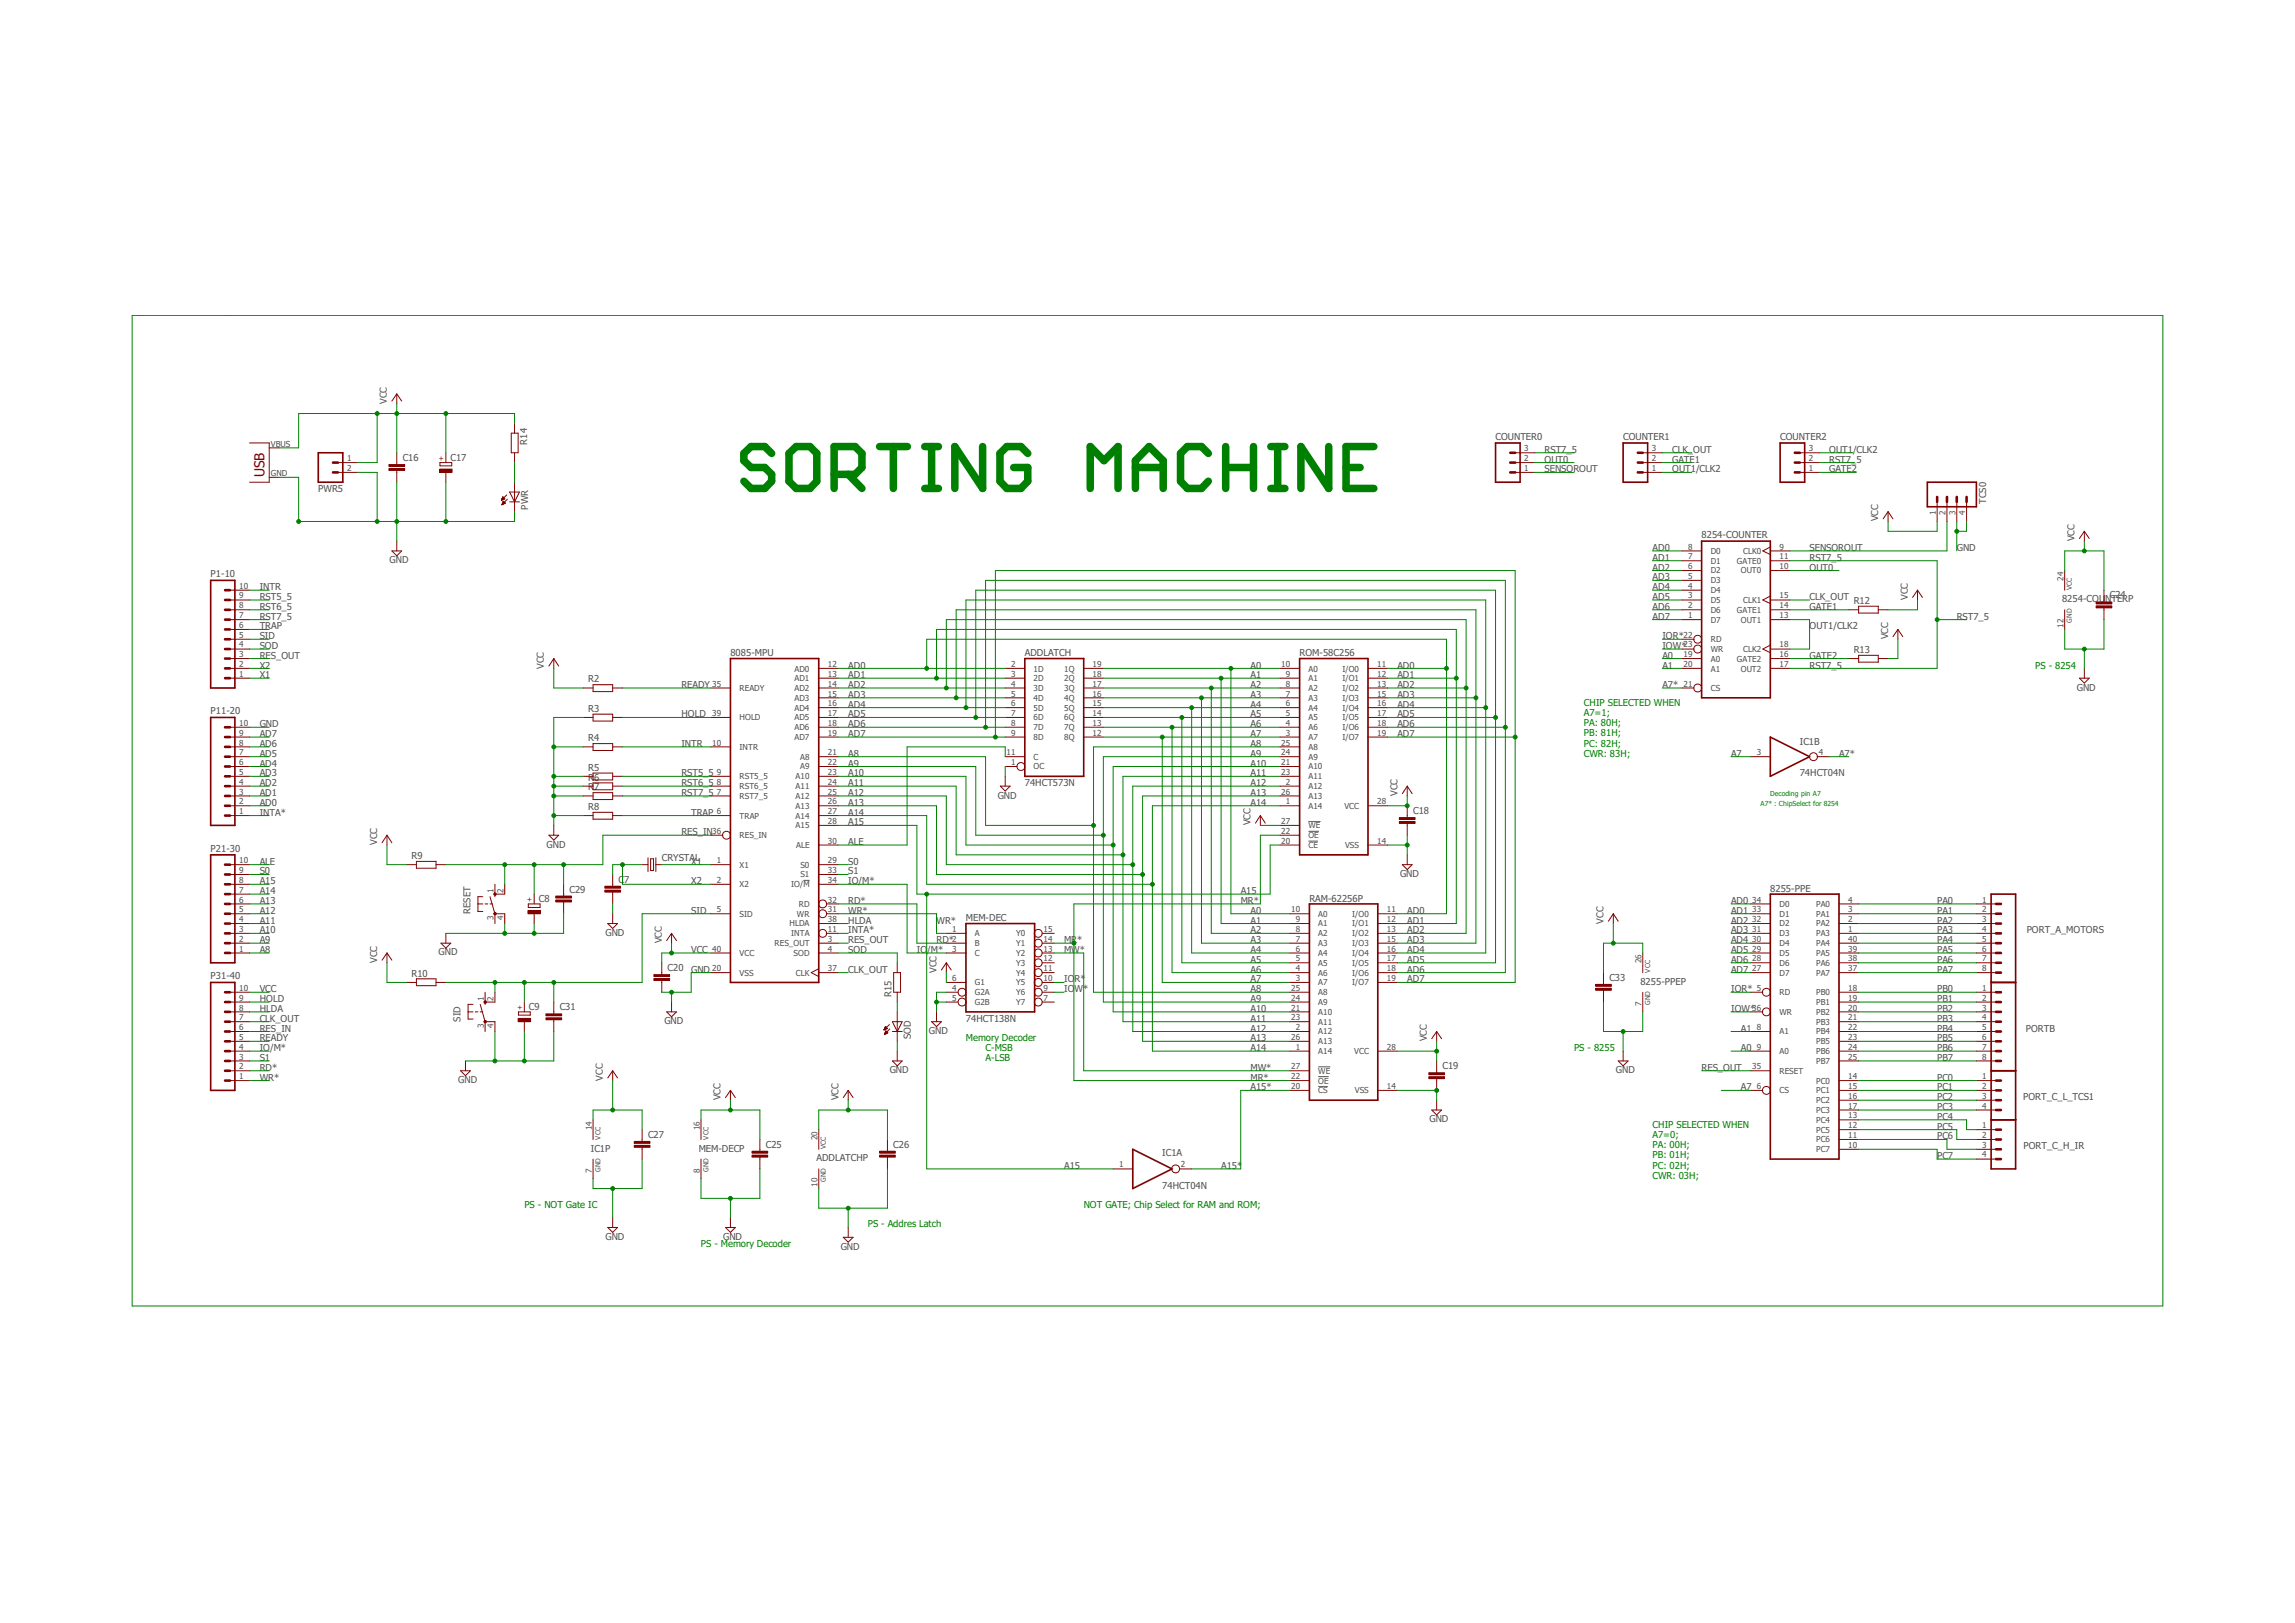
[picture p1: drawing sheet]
<svg xmlns="http://www.w3.org/2000/svg" width="297mm" height="210mm" viewBox="0 0 297 210" stroke-linecap="round" stroke-linejoin="round" font-family="sans-serif">
<defs><g id="words">
<text font-size="1.8" fill="#800000" x="34.2" y="61.8" transform="rotate(-90 34.2 61.8)">USB</text>
<g font-size="1.2" fill="#505050">
<text x="50.1" y="52.2" transform="rotate(-90 50.1 52.2)">VCC</text>
<text x="52.1" y="59.6">C16</text>
<text x="58.3" y="59.6">C17</text>
<text x="68.2" y="57.5" transform="rotate(-90 68.2 57.5)">R14</text>
<text x="193.5" y="56.9">COUNTER0</text>
<text x="199.9" y="58.6">RST7_5</text>
<text x="199.9" y="59.9">OUT0</text>
<text x="210.1" y="56.9">COUNTER1</text>
<text x="216.4" y="58.6">CLK_OUT</text>
<text x="216.4" y="59.9">GATE1</text>
<text x="230.4" y="56.9">COUNTER2</text>
<text x="236.7" y="59.9">RST7_5</text>
<text x="236.7" y="58.6">OUT1/CLK2</text>
<text x="41.2" y="63.7">PWR5</text>
<text x="68.4" y="66" transform="rotate(-90 68.4 66)">PWR</text>
<text x="199.9" y="61.1">SENSOROUT</text>
<text x="216.4" y="61.1">OUT1/CLK2</text>
<text x="236.7" y="61.1">GATE2</text>
<text x="257" y="65.2" transform="rotate(-90 257 65.2)">TCS0</text>
<text x="213.9" y="71.3">AD0</text>
<text x="220.2" y="69.7">8254-COUNTER</text>
<text x="234.2" y="71.3">SENSOROUT</text>
<text x="243.1" y="67.5" transform="rotate(-90 243.1 67.5)">VCC</text>
<text x="253.2" y="71.3">GND</text>
<text x="268.5" y="70" transform="rotate(-90 268.5 70)">VCC</text>
<text x="27.3" y="74.7">P1-10</text>
<text x="33.6" y="77.6">RST5_5</text>
<text x="33.6" y="76.4">INTR</text>
<text x="50.4" y="72.9">GND</text>
<text x="213.9" y="72.6">AD1</text>
<text x="213.9" y="73.8">AD2</text>
<text x="213.9" y="75.1">AD3</text>
<text x="213.9" y="76.4">AD4</text>
<text x="213.9" y="77.6">AD5</text>
<text x="234.2" y="77.6">CLK_OUT</text>
<text x="234.2" y="72.6">RST7_5</text>
<text x="234.2" y="73.8">OUT0</text>
<text x="246.9" y="77.6" transform="rotate(-90 246.9 77.6)">VCC</text>
<text x="266.9" y="77.9">8254-COUNTERP</text>
<text x="273" y="77.4">C24</text>
<text x="33.6" y="84">SOD</text>
<text x="33.6" y="81.4">TRAP</text>
<text x="33.6" y="80.2">RST7_5</text>
<text x="33.6" y="78.9">RST6_5</text>
<text x="33.6" y="82.7">SID</text>
<text x="213.9" y="78.9">AD6</text>
<text x="213.9" y="80.2">AD7</text>
<text x="215.1" y="84">IOW*</text>
<text x="215.1" y="82.7">IOR*</text>
<text x="234.2" y="81.4">OUT1/CLK2</text>
<text x="234.2" y="78.9">GATE1</text>
<text x="239.9" y="78.1">R12</text>
<text x="244.3" y="82.7" transform="rotate(-90 244.3 82.7)">VCC</text>
<text x="253.2" y="80.2">RST7_5</text>
<text x="33.6" y="85.3">RES_OUT</text>
<text x="33.6" y="86.5">X2</text>
<text x="33.6" y="87.8">X1</text>
<text x="70.4" y="86.5" transform="rotate(-90 70.4 86.5)">VCC</text>
<text x="76.1" y="88.3">R2</text>
<text x="88.2" y="89">READY</text>
<text x="94.5" y="84.9">8085-MPU</text>
<text x="109.8" y="86.5">AD0</text>
<text x="109.8" y="87.8">AD1</text>
<text x="109.8" y="89">AD2</text>
<text x="132.6" y="84.9">ADDLATCH</text>
<text x="161.8" y="86.5">A0</text>
<text x="161.8" y="87.8">A1</text>
<text x="161.8" y="89">A2</text>
<text x="168.2" y="84.9">ROM-58C256</text>
<text x="180.9" y="86.5">AD0</text>
<text x="180.9" y="87.8">AD1</text>
<text x="180.9" y="89">AD2</text>
<text x="215.1" y="85.3">A0</text>
<text x="215.1" y="86.5">A1</text>
<text x="215.1" y="89">A7*</text>
<text x="234.2" y="86.5">RST7_5</text>
<text x="234.2" y="85.3">GATE2</text>
<text x="239.9" y="84.5">R13</text>
<text x="268.8" y="89.4">GND</text>
<text x="27.3" y="92.5">P11-20</text>
<text x="33.6" y="94.1">GND</text>
<text x="33.6" y="95.4">AD7</text>
<text x="76.1" y="92.1">R3</text>
<text x="76.1" y="95.9">R4</text>
<text x="88.2" y="92.8">HOLD</text>
<text x="109.8" y="90.3">AD3</text>
<text x="109.8" y="91.6">AD4</text>
<text x="109.8" y="92.8">AD5</text>
<text x="109.8" y="94.1">AD6</text>
<text x="109.8" y="95.4">AD7</text>
<text x="161.8" y="90.3">A3</text>
<text x="161.8" y="91.6">A4</text>
<text x="161.8" y="92.8">A5</text>
<text x="161.8" y="94.1">A6</text>
<text x="161.8" y="95.4">A7</text>
<text x="180.9" y="90.3">AD3</text>
<text x="180.9" y="91.6">AD4</text>
<text x="180.9" y="92.8">AD5</text>
<text x="180.9" y="94.1">AD6</text>
<text x="180.9" y="95.4">AD7</text>
<text x="33.6" y="101.7">AD2</text>
<text x="33.6" y="100.5">AD3</text>
<text x="33.6" y="99.2">AD4</text>
<text x="33.6" y="97.9">AD5</text>
<text x="33.6" y="96.6">AD6</text>
<text x="76.1" y="99.7">R5</text>
<text x="76.1" y="101">R6</text>
<text x="88.2" y="101.7">RST6_5</text>
<text x="88.2" y="100.5">RST5_5</text>
<text x="88.2" y="96.6">INTR</text>
<text x="109.8" y="101.7">A11</text>
<text x="109.8" y="100.5">A10</text>
<text x="109.8" y="99.2">A9</text>
<text x="109.8" y="97.9">A8</text>
<text x="132.6" y="101.7">74HCT573N</text>
<text x="161.8" y="101.7">A12</text>
<text x="161.8" y="100.5">A11</text>
<text x="161.8" y="99.2">A10</text>
<text x="161.8" y="97.9">A9</text>
<text x="161.8" y="96.6">A8</text>
<text x="224" y="97.9">A7</text>
<text x="232.9" y="100.5">74HCT04N</text>
<text x="232.9" y="96.4">IC1B</text>
<text x="238" y="97.9">A7*</text>
<text x="33.6" y="105.5">INTA*</text>
<text x="33.6" y="104.3">AD0</text>
<text x="33.6" y="103">AD1</text>
<text x="76.1" y="102.3">R7</text>
<text x="76.1" y="104.8">R8</text>
<text x="88.2" y="103">RST7_5</text>
<text x="89.5" y="105.5">TRAP</text>
<text x="109.8" y="105.5">A14</text>
<text x="109.8" y="104.3">A13</text>
<text x="109.8" y="103">A12</text>
<text x="109.8" y="106.8">A15</text>
<text x="129.1" y="103.3">GND</text>
<text x="161.8" y="106.8" transform="rotate(-90 161.8 106.8)">VCC</text>
<text x="161.8" y="104.3">A14</text>
<text x="161.8" y="103">A13</text>
<text x="180.8" y="103" transform="rotate(-90 180.8 103)">VCC</text>
<text x="182.9" y="105.4">C18</text>
<text x="27.3" y="110.2">P21-30</text>
<text x="33.6" y="111.9">ALE</text>
<text x="33.6" y="113.2">S0</text>
<text x="48.8" y="109.3" transform="rotate(-90 48.8 109.3)">VCC</text>
<text x="53.3" y="111.1">R9</text>
<text x="70.7" y="109.7">GND</text>
<text x="85.6" y="111.4">CRYSTAL</text>
<text x="88.2" y="108.1">RES_IN</text>
<text x="89.5" y="111.9">X1</text>
<text x="109.8" y="113.2">S1</text>
<text x="109.8" y="109.3">ALE</text>
<text x="109.8" y="111.9">S0</text>
<text x="181.2" y="113.5">GND</text>
<text x="33.6" y="115.7">A14</text>
<text x="33.6" y="117">A13</text>
<text x="33.6" y="118.2">A12</text>
<text x="33.6" y="119.5">A11</text>
<text x="33.6" y="114.4">A15</text>
<text x="60.9" y="118.2" transform="rotate(-90 60.9 118.2)">RESET</text>
<text x="69.7" y="116.7">C8</text>
<text x="73.7" y="115.5">C29</text>
<text x="80.1" y="114.3">C7</text>
<text x="89.5" y="114.4">X2</text>
<text x="89.5" y="118.2">SID</text>
<text x="109.8" y="118.2">WR*</text>
<text x="109.8" y="117">RD*</text>
<text x="109.8" y="114.4">IO/M*</text>
<text x="109.8" y="119.5">HLDA</text>
<text x="121.2" y="119.5">WR*</text>
<text x="125" y="119.2">MEM-DEC</text>
<text x="160.6" y="115.7">A15</text>
<text x="160.6" y="117">MR*</text>
<text x="161.8" y="118.2">A0</text>
<text x="161.8" y="119.5">A1</text>
<text x="169.5" y="116.7">RAM-62256P</text>
<text x="182.1" y="118.2">AD0</text>
<text x="182.1" y="119.5">AD1</text>
<text x="207.5" y="119.5" transform="rotate(-90 207.5 119.5)">VCC</text>
<text x="224" y="117">AD0</text>
<text x="224" y="118.2">AD1</text>
<text x="224" y="119.5">AD2</text>
<text x="229.1" y="115.4">8255-PPE</text>
<text x="250.7" y="118.2">PA1</text>
<text x="250.7" y="119.5">PA2</text>
<text x="250.7" y="117">PA0</text>
<text x="33.6" y="120.8">A10</text>
<text x="33.6" y="122">A9</text>
<text x="33.6" y="123.3">A8</text>
<text x="48.8" y="124.6" transform="rotate(-90 48.8 124.6)">VCC</text>
<text x="56.8" y="123.6">GND</text>
<text x="78.4" y="121.1">GND</text>
<text x="85.6" y="122" transform="rotate(-90 85.6 122)">VCC</text>
<text x="86.4" y="125.6">C20</text>
<text x="89.5" y="125.9">GND</text>
<text x="89.5" y="123.3">VCC</text>
<text x="109.8" y="120.8">INTA*</text>
<text x="109.8" y="122">RES_OUT</text>
<text x="109.8" y="123.3">SOD</text>
<text x="109.8" y="125.9">CLK_OUT</text>
<text x="118.7" y="123.3">IO/M*</text>
<text x="121.2" y="125.9" transform="rotate(-90 121.2 125.9)">VCC</text>
<text x="121.2" y="122">RD*</text>
<text x="137.7" y="122">MR*</text>
<text x="137.7" y="123.3">MW*</text>
<text x="161.8" y="120.8">A2</text>
<text x="161.8" y="122">A3</text>
<text x="161.8" y="123.3">A4</text>
<text x="161.8" y="124.6">A5</text>
<text x="161.8" y="125.9">A6</text>
<text x="182.1" y="120.8">AD2</text>
<text x="182.1" y="122">AD3</text>
<text x="182.1" y="123.3">AD4</text>
<text x="182.1" y="124.6">AD5</text>
<text x="182.1" y="125.9">AD6</text>
<text x="224" y="120.8">AD3</text>
<text x="224" y="122">AD4</text>
<text x="224" y="123.3">AD5</text>
<text x="224" y="124.6">AD6</text>
<text x="224" y="125.9">AD7</text>
<text x="250.7" y="120.8">PA3</text>
<text x="250.7" y="122">PA4</text>
<text x="250.7" y="123.3">PA5</text>
<text x="250.7" y="124.6">PA6</text>
<text x="250.7" y="125.9">PA7</text>
<text x="262.3" y="120.8">PORT_A_MOTORS</text>
<text x="27.3" y="126.7">P31-40</text>
<text x="33.6" y="130.9">HLDA</text>
<text x="33.6" y="128.4">VCC</text>
<text x="33.6" y="129.7">HOLD</text>
<text x="53.3" y="126.4">R10</text>
<text x="68.5" y="130.7">C9</text>
<text x="72.4" y="130.7">C31</text>
<text x="115.4" y="129" transform="rotate(-90 115.4 129)">R15</text>
<text x="137.7" y="128.4">IOW*</text>
<text x="137.7" y="127.1">IOR*</text>
<text x="161.8" y="127.1">A7</text>
<text x="161.8" y="130.9">A10</text>
<text x="161.8" y="129.7">A9</text>
<text x="161.8" y="128.4">A8</text>
<text x="182.1" y="127.1">AD7</text>
<text x="208.3" y="126.9">C33</text>
<text x="212.3" y="127.4">8255-PPEP</text>
<text x="224" y="130.9">IOW*</text>
<text x="224" y="128.4">IOR*</text>
<text x="250.7" y="128.4">PB0</text>
<text x="250.7" y="129.7">PB1</text>
<text x="250.7" y="130.9">PB2</text>
<text x="33.6" y="136">IO/M*</text>
<text x="33.6" y="137.3">S1</text>
<text x="33.6" y="132.2">CLK_OUT</text>
<text x="33.6" y="133.5">RES_IN</text>
<text x="33.6" y="134.7">READY</text>
<text x="59.6" y="132.2" transform="rotate(-90 59.6 132.2)">SID</text>
<text x="86" y="132.5">GND</text>
<text x="117.9" y="134.5" transform="rotate(-90 117.9 134.5)">SOD</text>
<text x="120.2" y="133.8">GND</text>
<text x="125" y="132.2">74HCT138N</text>
<text x="161.8" y="136">A14</text>
<text x="161.8" y="134.7">A13</text>
<text x="161.8" y="133.5">A12</text>
<text x="161.8" y="132.2">A11</text>
<text x="184.7" y="134.7" transform="rotate(-90 184.7 134.7)">VCC</text>
<text x="225.3" y="136">A0</text>
<text x="225.3" y="133.5">A1</text>
<text x="250.7" y="132.2">PB3</text>
<text x="250.7" y="133.5">PB4</text>
<text x="250.7" y="134.7">PB5</text>
<text x="250.7" y="136">PB6</text>
<text x="250.7" y="137.3">PB7</text>
<text x="262.2" y="133.5">PORTB</text>
<text x="33.6" y="139.8">WR*</text>
<text x="33.6" y="138.6">RD*</text>
<text x="59.3" y="140.1">GND</text>
<text x="78" y="139.8" transform="rotate(-90 78 139.8)">VCC</text>
<text x="93.3" y="142.4" transform="rotate(-90 93.3 142.4)">VCC</text>
<text x="108.5" y="142.4" transform="rotate(-90 108.5 142.4)">VCC</text>
<text x="115.1" y="138.9">GND</text>
<text x="161.8" y="141.1">A15*</text>
<text x="161.8" y="139.8">MR*</text>
<text x="161.8" y="138.6">MW*</text>
<text x="186.7" y="138.3">C19</text>
<text x="209.1" y="138.9">GND</text>
<text x="220.2" y="138.6">RES_OUT</text>
<text x="225.3" y="141.1">A7</text>
<text x="250.7" y="139.8">PC0</text>
<text x="250.7" y="141.1">PC1</text>
<text x="250.7" y="142.4">PC2</text>
<text x="250.7" y="143.6">PC3</text>
<text x="261.8" y="142.4">PORT_C_L_TCS1</text>
<text x="76.5" y="149">IC1P</text>
<text x="83.9" y="147.2">C27</text>
<text x="90.4" y="149">MEM-DECP</text>
<text x="99.1" y="148.5">C25</text>
<text x="115.6" y="148.5">C26</text>
<text x="150.4" y="149.6">IC1A</text>
<text x="185" y="145.2">GND</text>
<text x="250.7" y="144.9">PC4</text>
<text x="250.7" y="146.2">PC5</text>
<text x="250.7" y="147.4">PC6</text>
<text x="250.7" y="150">PC7</text>
<text x="261.9" y="148.7">PORT_C_H_IR</text>
<text x="105.7" y="150.3">ADDLATCHP</text>
<text x="137.7" y="151.3">A15</text>
<text x="150.4" y="153.8">74HCT04N</text>
<text x="158" y="151.3">A15*</text>
<text x="78.4" y="160.4">GND</text>
<text x="93.6" y="160.4">GND</text>
<text x="108.8" y="161.7">GND</text>
</g>
<g font-size="1.2" fill="#008000">
<text x="263.4" y="86.5">PS - 8254</text>
<text x="205" y="91.4">CHIP SELECTED WHEN</text>
<text x="205" y="92.7">A7=1;</text>
<text x="205" y="94">PA: 80H;</text>
<text x="205" y="95.3">PB: 81H;</text>
<text x="205" y="96.6">PC: 82H;</text>
<text x="205" y="97.9">CWR: 83H;</text>
<text x="125" y="134.7">Memory Decoder</text>
<text x="127.6" y="136">C-MSB</text>
<text x="127.6" y="137.3">A-LSB</text>
<text x="203.7" y="136">PS - 8255</text>
<text x="213.9" y="146">CHIP SELECTED WHEN</text>
<text x="213.9" y="147.3">A7=0;</text>
<text x="213.9" y="148.6">PA: 00H;</text>
<text x="213.9" y="149.9">PB: 01H;</text>
<text x="213.9" y="151.2">PC: 02H;</text>
<text x="213.9" y="152.5">CWR: 03H;</text>
<text x="67.9" y="156.3">PS - NOT Gate IC</text>
<text x="90.7" y="161.4">PS - Memory Decoder</text>
<text x="112.3" y="158.8">PS - Addres Latch</text>
<text x="140.3" y="156.3">NOT GATE; Chip Select for RAM and ROM;</text>
</g>
<g font-size="1.1" fill="#505050">
<text x="35.1" y="57.8">VBUS</text>
<text x="44.9" y="59.7">1</text>
<text x="197.3" y="59.7">2</text>
<text x="197.3" y="58.4">3</text>
<text x="213.8" y="59.7">2</text>
<text x="213.8" y="58.4">3</text>
<text x="234.1" y="59.7">2</text>
<text x="234.1" y="58.4">3</text>
<text x="35.1" y="61.6">GND</text>
<text x="44.9" y="61">2</text>
<text x="197.3" y="61">1</text>
<text x="213.8" y="61">1</text>
<text x="234.1" y="61">1</text>
<text x="218.5" y="71.1">8</text>
<text x="221.4" y="71.7">D0</text>
<text x="225.6" y="71.7">CLK0</text>
<text x="230.3" y="71.1">9</text>
<text x="250.5" y="66.7" transform="rotate(-90 250.5 66.7)">1</text>
<text x="251.8" y="66.7" transform="rotate(-90 251.8 66.7)">2</text>
<text x="253.1" y="66.7" transform="rotate(-90 253.1 66.7)">3</text>
<text x="254.3" y="66.7" transform="rotate(-90 254.3 66.7)">4</text>
<text x="30.9" y="77.4">9</text>
<text x="30.9" y="76.2">10</text>
<text x="218.5" y="77.4">3</text>
<text x="218.5" y="76.2">4</text>
<text x="218.5" y="74.9">5</text>
<text x="218.5" y="73.6">6</text>
<text x="218.5" y="72.4">7</text>
<text x="221.4" y="76.8">D4</text>
<text x="221.4" y="75.5">D3</text>
<text x="221.4" y="74.2">D2</text>
<text x="221.4" y="72.9">D1</text>
<text x="224.8" y="72.9">GATE0</text>
<text x="225.3" y="74.2">OUT0</text>
<text x="230.3" y="73.6">10</text>
<text x="230.3" y="72.4">11</text>
<text x="230.3" y="77.4">15</text>
<text x="267" y="75.2" transform="rotate(-90 267 75.2)">24</text>
<text x="30.9" y="83.8">4</text>
<text x="30.9" y="82.5">5</text>
<text x="30.9" y="81.2">6</text>
<text x="30.9" y="80">7</text>
<text x="30.9" y="78.7">8</text>
<text x="217.9" y="82.5">22</text>
<text x="217.9" y="83.8">23</text>
<text x="218.5" y="80">1</text>
<text x="218.5" y="78.7">2</text>
<text x="221.4" y="80.6">D7</text>
<text x="221.4" y="79.3">D6</text>
<text x="221.4" y="78">D5</text>
<text x="221.4" y="83.1">RD</text>
<text x="224.8" y="79.3">GATE1</text>
<text x="225.3" y="80.6">OUT1</text>
<text x="225.6" y="78">CLK1</text>
<text x="230.3" y="80">13</text>
<text x="230.3" y="78.7">14</text>
<text x="230.3" y="83.8">18</text>
<text x="267" y="81.2" transform="rotate(-90 267 81.2)">12</text>
<text x="30.9" y="87.6">1</text>
<text x="30.9" y="86.3">2</text>
<text x="30.9" y="85">3</text>
<text x="92.2" y="88.9">35</text>
<text x="95.7" y="89.4">READY</text>
<text x="102.8" y="86.9">AD0</text>
<text x="102.8" y="88.1">AD1</text>
<text x="102.8" y="89.4">AD2</text>
<text x="107.1" y="86.3">12</text>
<text x="107.1" y="87.6">13</text>
<text x="107.1" y="88.9">14</text>
<text x="130.9" y="86.3">2</text>
<text x="130.9" y="87.6">3</text>
<text x="130.9" y="88.9">4</text>
<text x="133.8" y="86.9">1D</text>
<text x="133.8" y="88.1">2D</text>
<text x="133.8" y="89.4">3D</text>
<text x="137.7" y="89.4">3Q</text>
<text x="137.7" y="88.1">2Q</text>
<text x="137.7" y="86.9">1Q</text>
<text x="141.4" y="88.9">17</text>
<text x="141.4" y="87.6">18</text>
<text x="141.4" y="86.3">19</text>
<text x="165.8" y="86.3">10</text>
<text x="166.4" y="87.6">9</text>
<text x="166.4" y="88.9">8</text>
<text x="169.3" y="86.9">A0</text>
<text x="169.3" y="88.1">A1</text>
<text x="169.3" y="89.4">A2</text>
<text x="173.7" y="86.9">I/O0</text>
<text x="173.7" y="88.1">I/O1</text>
<text x="173.7" y="89.4">I/O2</text>
<text x="178.2" y="86.3">11</text>
<text x="178.2" y="87.6">12</text>
<text x="178.2" y="88.9">13</text>
<text x="217.9" y="85">19</text>
<text x="217.9" y="86.3">20</text>
<text x="217.9" y="88.9">21</text>
<text x="221.4" y="85.6">A0</text>
<text x="221.4" y="86.9">A1</text>
<text x="221.4" y="89.4">CS</text>
<text x="221.4" y="84.4">WR</text>
<text x="224.8" y="85.6">GATE2</text>
<text x="225.3" y="86.9">OUT2</text>
<text x="225.6" y="84.4">CLK2</text>
<text x="230.3" y="85">16</text>
<text x="230.3" y="86.3">17</text>
<text x="30.9" y="95.2">9</text>
<text x="30.9" y="93.9">10</text>
<text x="92.2" y="92.7">39</text>
<text x="95.7" y="93.2">HOLD</text>
<text x="102.8" y="90.7">AD3</text>
<text x="102.8" y="91.9">AD4</text>
<text x="102.8" y="93.2">AD5</text>
<text x="102.8" y="94.5">AD6</text>
<text x="102.8" y="95.8">AD7</text>
<text x="107.1" y="90.1">15</text>
<text x="107.1" y="91.4">16</text>
<text x="107.1" y="92.7">17</text>
<text x="107.1" y="93.9">18</text>
<text x="107.1" y="95.2">19</text>
<text x="130.9" y="90.1">5</text>
<text x="130.9" y="91.4">6</text>
<text x="130.9" y="92.7">7</text>
<text x="130.9" y="93.9">8</text>
<text x="130.9" y="95.2">9</text>
<text x="133.8" y="90.7">4D</text>
<text x="133.8" y="91.9">5D</text>
<text x="133.8" y="93.2">6D</text>
<text x="133.8" y="94.5">7D</text>
<text x="133.8" y="95.8">8D</text>
<text x="137.7" y="95.8">8Q</text>
<text x="137.7" y="94.5">7Q</text>
<text x="137.7" y="93.2">6Q</text>
<text x="137.7" y="91.9">5Q</text>
<text x="137.7" y="90.7">4Q</text>
<text x="141.4" y="95.2">12</text>
<text x="141.4" y="93.9">13</text>
<text x="141.4" y="92.7">14</text>
<text x="141.4" y="91.4">15</text>
<text x="141.4" y="90.1">16</text>
<text x="166.4" y="90.1">7</text>
<text x="166.4" y="91.4">6</text>
<text x="166.4" y="92.7">5</text>
<text x="166.4" y="93.9">4</text>
<text x="166.4" y="95.2">3</text>
<text x="169.3" y="90.7">A3</text>
<text x="169.3" y="91.9">A4</text>
<text x="169.3" y="93.2">A5</text>
<text x="169.3" y="94.5">A6</text>
<text x="169.3" y="95.8">A7</text>
<text x="173.7" y="90.7">I/O3</text>
<text x="173.7" y="91.9">I/O4</text>
<text x="173.7" y="93.2">I/O5</text>
<text x="173.7" y="94.5">I/O6</text>
<text x="173.7" y="95.8">I/O7</text>
<text x="178.2" y="90.1">15</text>
<text x="178.2" y="91.4">16</text>
<text x="178.2" y="92.7">17</text>
<text x="178.2" y="93.9">18</text>
<text x="178.2" y="95.2">19</text>
<text x="30.9" y="101.6">4</text>
<text x="30.9" y="100.3">5</text>
<text x="30.9" y="99">6</text>
<text x="30.9" y="97.7">7</text>
<text x="30.9" y="96.5">8</text>
<text x="92.2" y="96.5">10</text>
<text x="92.8" y="100.3">9</text>
<text x="92.8" y="101.6">8</text>
<text x="95.7" y="97">INTR</text>
<text x="95.7" y="100.8">RST5_5</text>
<text x="103" y="100.8">A10</text>
<text x="103.5" y="98.3">A8</text>
<text x="103.5" y="99.6">A9</text>
<text x="107.1" y="97.7">21</text>
<text x="107.1" y="99">22</text>
<text x="107.1" y="100.3">23</text>
<text x="107.1" y="101.6">24</text>
<text x="130.3" y="97.7">11</text>
<text x="130.9" y="99">1</text>
<text x="133.8" y="99.6">OC</text>
<text x="133.8" y="98.3">C</text>
<text x="165.8" y="96.5">25</text>
<text x="165.8" y="97.7">24</text>
<text x="165.8" y="99">21</text>
<text x="165.8" y="100.3">23</text>
<text x="166.4" y="101.6">2</text>
<text x="169.3" y="97">A8</text>
<text x="169.3" y="98.3">A9</text>
<text x="169.3" y="99.6">A10</text>
<text x="169.3" y="100.8">A11</text>
<text x="227.4" y="97.7">3</text>
<text x="235.4" y="97.7">4</text>
<text x="30.9" y="105.4">1</text>
<text x="30.9" y="104.1">2</text>
<text x="30.9" y="102.8">3</text>
<text x="92.2" y="107.9">36</text>
<text x="92.8" y="102.8">7</text>
<text x="92.8" y="105.4">6</text>
<text x="95.7" y="102.1">RST6_5</text>
<text x="95.7" y="103.4">RST7_5</text>
<text x="95.7" y="105.9">TRAP</text>
<text x="103" y="102.1">A11</text>
<text x="103" y="103.4">A12</text>
<text x="103" y="104.6">A13</text>
<text x="103" y="105.9">A14</text>
<text x="103" y="107.2">A15</text>
<text x="107.1" y="102.8">25</text>
<text x="107.1" y="104.1">26</text>
<text x="107.1" y="105.4">27</text>
<text x="107.1" y="106.6">28</text>
<text x="165.8" y="102.8">26</text>
<text x="165.8" y="106.6">27</text>
<text x="165.8" y="107.9">22</text>
<text x="166.4" y="104.1">1</text>
<text x="169.3" y="102.1">A12</text>
<text x="169.3" y="103.4">A13</text>
<text x="169.3" y="104.6">A14</text>
<text x="169.3" y="107.2">WE</text>
<text x="174" y="104.6">VCC</text>
<text x="178.2" y="104.1">28</text>
<text x="30.9" y="113">9</text>
<text x="30.9" y="111.7">10</text>
<text x="92.8" y="111.7">1</text>
<text x="95.7" y="108.5">RES_IN</text>
<text x="95.7" y="112.3">X1</text>
<text x="103" y="109.7">ALE</text>
<text x="103.6" y="112.3">S0</text>
<text x="103.6" y="113.5">S1</text>
<text x="107.1" y="109.2">30</text>
<text x="107.1" y="111.7">29</text>
<text x="107.1" y="113">33</text>
<text x="165.8" y="109.2">20</text>
<text x="169.3" y="108.5">OE</text>
<text x="169.3" y="109.7">CE</text>
<text x="174.1" y="109.7">VSS</text>
<text x="178.2" y="109.2">14</text>
<text x="30.9" y="119.3">4</text>
<text x="30.9" y="118.1">5</text>
<text x="30.9" y="116.8">6</text>
<text x="30.9" y="115.5">7</text>
<text x="30.9" y="114.3">8</text>
<text x="63.9" y="119" transform="rotate(-90 63.9 119)">3</text>
<text x="63.9" y="115.5" transform="rotate(-90 63.9 115.5)">1</text>
<text x="65.2" y="119" transform="rotate(-90 65.2 119)">4</text>
<text x="65.2" y="115.5" transform="rotate(-90 65.2 115.5)">2</text>
<text x="92.8" y="114.3">2</text>
<text x="92.8" y="118.1">5</text>
<text x="95.7" y="114.8">X2</text>
<text x="95.7" y="118.6">SID</text>
<text x="102.2" y="119.9">HLDA</text>
<text x="102.4" y="114.8">IO/M</text>
<text x="103.1" y="118.6">WR</text>
<text x="103.4" y="117.3">RD</text>
<text x="107.1" y="114.3">34</text>
<text x="107.1" y="116.8">32</text>
<text x="107.1" y="118.1">31</text>
<text x="107.1" y="119.3">38</text>
<text x="167.1" y="118.1">10</text>
<text x="167.7" y="119.3">9</text>
<text x="170.6" y="118.6">A0</text>
<text x="170.6" y="119.9">A1</text>
<text x="175" y="118.6">I/O0</text>
<text x="175" y="119.9">I/O1</text>
<text x="179.5" y="118.1">11</text>
<text x="179.5" y="119.3">12</text>
<text x="226.8" y="119.3">32</text>
<text x="226.8" y="118.1">33</text>
<text x="226.8" y="116.8">34</text>
<text x="230.3" y="119.9">D2</text>
<text x="230.3" y="118.6">D1</text>
<text x="230.3" y="117.3">D0</text>
<text x="235" y="119.9">PA2</text>
<text x="235" y="118.6">PA1</text>
<text x="235" y="117.3">PA0</text>
<text x="239.2" y="119.3">2</text>
<text x="239.2" y="118.1">3</text>
<text x="239.2" y="116.8">4</text>
<text x="256.5" y="116.8">1</text>
<text x="256.5" y="118.1">2</text>
<text x="256.5" y="119.3">3</text>
<text x="30.9" y="123.1">1</text>
<text x="30.9" y="121.9">2</text>
<text x="30.9" y="120.6">3</text>
<text x="92.2" y="123.1">40</text>
<text x="92.2" y="125.7">20</text>
<text x="95.7" y="123.7">VCC</text>
<text x="100.2" y="122.4">RES_OUT</text>
<text x="102.4" y="121.2">INTA</text>
<text x="102.7" y="123.7">SOD</text>
<text x="107.1" y="120.6">11</text>
<text x="107.1" y="121.9">3</text>
<text x="107.1" y="125.7">37</text>
<text x="107.1" y="123.1">4</text>
<text x="123.2" y="120.6">1</text>
<text x="123.2" y="121.9">2</text>
<text x="123.2" y="123.1">3</text>
<text x="126.2" y="121.2">A</text>
<text x="126.2" y="122.4">B</text>
<text x="126.2" y="123.7">C</text>
<text x="131.5" y="125">Y3</text>
<text x="131.5" y="123.7">Y2</text>
<text x="131.5" y="122.4">Y1</text>
<text x="131.5" y="121.2">Y0</text>
<text x="135" y="125.7">11</text>
<text x="135" y="124.4">12</text>
<text x="135" y="123.1">13</text>
<text x="135" y="121.9">14</text>
<text x="135" y="120.6">15</text>
<text x="167.7" y="120.6">8</text>
<text x="167.7" y="121.9">7</text>
<text x="167.7" y="123.1">6</text>
<text x="167.7" y="124.4">5</text>
<text x="167.7" y="125.7">4</text>
<text x="170.6" y="121.2">A2</text>
<text x="170.6" y="122.4">A3</text>
<text x="170.6" y="123.7">A4</text>
<text x="170.6" y="125">A5</text>
<text x="175" y="121.2">I/O2</text>
<text x="175" y="122.4">I/O3</text>
<text x="175" y="123.7">I/O4</text>
<text x="175" y="125">I/O5</text>
<text x="179.5" y="120.6">13</text>
<text x="179.5" y="121.9">15</text>
<text x="179.5" y="123.1">16</text>
<text x="179.5" y="124.4">17</text>
<text x="179.5" y="125.7">18</text>
<text x="212.4" y="124.7" transform="rotate(-90 212.4 124.7)">26</text>
<text x="226.8" y="125.7">27</text>
<text x="226.8" y="124.4">28</text>
<text x="226.8" y="123.1">29</text>
<text x="226.8" y="121.9">30</text>
<text x="226.8" y="120.6">31</text>
<text x="230.3" y="125">D6</text>
<text x="230.3" y="123.7">D5</text>
<text x="230.3" y="122.4">D4</text>
<text x="230.3" y="121.2">D3</text>
<text x="235" y="121.2">PA3</text>
<text x="235" y="125">PA6</text>
<text x="235" y="123.7">PA5</text>
<text x="235" y="122.4">PA4</text>
<text x="239.2" y="120.6">1</text>
<text x="239.2" y="125.7">37</text>
<text x="239.2" y="124.4">38</text>
<text x="239.2" y="123.1">39</text>
<text x="239.2" y="121.9">40</text>
<text x="256.5" y="120.6">4</text>
<text x="256.5" y="121.9">5</text>
<text x="256.5" y="123.1">6</text>
<text x="256.5" y="124.4">7</text>
<text x="256.5" y="125.7">8</text>
<text x="30.9" y="130.8">8</text>
<text x="30.9" y="129.5">9</text>
<text x="30.9" y="128.2">10</text>
<text x="62.6" y="129.5" transform="rotate(-90 62.6 129.5)">1</text>
<text x="63.9" y="129.5" transform="rotate(-90 63.9 129.5)">2</text>
<text x="95.7" y="126.2">VSS</text>
<text x="103" y="126.2">CLK</text>
<text x="123.2" y="128.2">4</text>
<text x="123.2" y="129.5">5</text>
<text x="123.2" y="127">6</text>
<text x="126.2" y="128.8">G2A</text>
<text x="126.2" y="130">G2B</text>
<text x="126.2" y="127.5">G1</text>
<text x="131.5" y="130">Y7</text>
<text x="131.5" y="128.8">Y6</text>
<text x="131.5" y="127.5">Y5</text>
<text x="131.5" y="126.2">Y4</text>
<text x="135" y="129.5">7</text>
<text x="135" y="128.2">9</text>
<text x="135" y="127">10</text>
<text x="167.1" y="128.2">25</text>
<text x="167.1" y="129.5">24</text>
<text x="167.1" y="130.8">21</text>
<text x="167.7" y="127">3</text>
<text x="170.6" y="126.2">A6</text>
<text x="170.6" y="127.5">A7</text>
<text x="170.6" y="128.8">A8</text>
<text x="170.6" y="130">A9</text>
<text x="170.6" y="131.3">A10</text>
<text x="175" y="126.2">I/O6</text>
<text x="175" y="127.5">I/O7</text>
<text x="179.5" y="127">19</text>
<text x="212.4" y="130.2" transform="rotate(-90 212.4 130.2)">7</text>
<text x="226.8" y="130.8">36</text>
<text x="227.4" y="128.2">5</text>
<text x="230.3" y="128.8">RD</text>
<text x="230.3" y="126.2">D7</text>
<text x="230.3" y="131.3">WR</text>
<text x="235" y="128.8">PB0</text>
<text x="235" y="130">PB1</text>
<text x="235" y="131.3">PB2</text>
<text x="235" y="126.2">PA7</text>
<text x="239.2" y="128.2">18</text>
<text x="239.2" y="129.5">19</text>
<text x="239.2" y="130.8">20</text>
<text x="256.5" y="128.2">1</text>
<text x="256.5" y="129.5">2</text>
<text x="256.5" y="130.8">3</text>
<text x="30.9" y="137.1">3</text>
<text x="30.9" y="135.8">4</text>
<text x="30.9" y="134.6">5</text>
<text x="30.9" y="133.3">6</text>
<text x="30.9" y="132">7</text>
<text x="62.6" y="133" transform="rotate(-90 62.6 133)">3</text>
<text x="63.9" y="133" transform="rotate(-90 63.9 133)">4</text>
<text x="167.1" y="132">23</text>
<text x="167.1" y="134.6">26</text>
<text x="167.7" y="133.3">2</text>
<text x="167.7" y="135.8">1</text>
<text x="170.6" y="132.6">A11</text>
<text x="170.6" y="133.9">A12</text>
<text x="170.6" y="135.1">A13</text>
<text x="170.6" y="136.4">A14</text>
<text x="175.3" y="136.4">VCC</text>
<text x="179.5" y="135.8">28</text>
<text x="227.4" y="133.3">8</text>
<text x="227.4" y="135.8">9</text>
<text x="230.3" y="133.9">A1</text>
<text x="230.3" y="136.4">A0</text>
<text x="235" y="132.6">PB3</text>
<text x="235" y="133.9">PB4</text>
<text x="235" y="135.1">PB5</text>
<text x="235" y="136.4">PB6</text>
<text x="235" y="137.7">PB7</text>
<text x="239.2" y="132">21</text>
<text x="239.2" y="133.3">22</text>
<text x="239.2" y="134.6">23</text>
<text x="239.2" y="135.8">24</text>
<text x="239.2" y="137.1">25</text>
<text x="256.5" y="132">4</text>
<text x="256.5" y="133.3">5</text>
<text x="256.5" y="134.6">6</text>
<text x="256.5" y="135.8">7</text>
<text x="256.5" y="137.1">8</text>
<text x="30.9" y="139.7">1</text>
<text x="30.9" y="138.4">2</text>
<text x="167.1" y="138.4">27</text>
<text x="167.1" y="139.7">22</text>
<text x="167.1" y="140.9">20</text>
<text x="170.6" y="138.9">WE</text>
<text x="170.6" y="140.2">OE</text>
<text x="170.6" y="141.5">CS</text>
<text x="175.3" y="141.5">VSS</text>
<text x="179.5" y="140.9">14</text>
<text x="226.8" y="138.4">35</text>
<text x="227.4" y="140.9">6</text>
<text x="230.3" y="141.5">CS</text>
<text x="230.3" y="138.9">RESET</text>
<text x="235" y="140.2">PC0</text>
<text x="235" y="141.5">PC1</text>
<text x="235" y="142.7">PC2</text>
<text x="239.2" y="139.7">14</text>
<text x="239.2" y="140.9">15</text>
<text x="239.2" y="142.2">16</text>
<text x="239.2" y="143.5">17</text>
<text x="256.5" y="139.7">1</text>
<text x="256.5" y="140.9">2</text>
<text x="256.5" y="142.2">3</text>
<text x="256.5" y="143.5">4</text>
<text x="76.6" y="146.3" transform="rotate(-90 76.6 146.3)">14</text>
<text x="90.6" y="146.3" transform="rotate(-90 90.6 146.3)">16</text>
<text x="105.8" y="147.5" transform="rotate(-90 105.8 147.5)">20</text>
<text x="235" y="149.1">PC7</text>
<text x="235" y="147.8">PC6</text>
<text x="235" y="146.6">PC5</text>
<text x="235" y="145.3">PC4</text>
<text x="235" y="144">PC3</text>
<text x="239.2" y="148.5">10</text>
<text x="239.2" y="147.2">11</text>
<text x="239.2" y="146">12</text>
<text x="239.2" y="144.7">13</text>
<text x="256.5" y="146">1</text>
<text x="256.5" y="147.2">2</text>
<text x="256.5" y="148.5">3</text>
<text x="256.5" y="149.8">4</text>
<text x="76.6" y="151.7" transform="rotate(-90 76.6 151.7)">7</text>
<text x="90.6" y="151.7" transform="rotate(-90 90.6 151.7)">8</text>
<text x="105.8" y="153.6" transform="rotate(-90 105.8 153.6)">10</text>
<text x="144.8" y="151">1</text>
<text x="152.8" y="151">2</text>
</g>
<g font-size=".9" fill="#800000">
<text x="57.4" y="59.6" transform="rotate(-90 57.4 59.6)">+</text>
<text x="68.8" y="116.8" transform="rotate(-90 68.8 116.8)">+</text>
<text x="67.6" y="130.7" transform="rotate(-90 67.6 130.7)">+</text>
</g>
<g font-size=".9" fill="#505050">
<text x="268.1" y="76.4" transform="rotate(-90 268.1 76.4)">VCC</text>
<text x="268.1" y="80.6" transform="rotate(-90 268.1 80.6)">GND</text>
<text x="213.6" y="125.9" transform="rotate(-90 213.6 125.9)">VCC</text>
<text x="213.6" y="130" transform="rotate(-90 213.6 130)">GND</text>
<text x="77.7" y="147.5" transform="rotate(-90 77.7 147.5)">VCC</text>
<text x="91.7" y="147.5" transform="rotate(-90 91.7 147.5)">VCC</text>
<text x="106.9" y="148.7" transform="rotate(-90 106.9 148.7)">VCC</text>
<text x="77.7" y="151.6" transform="rotate(-90 77.7 151.6)">GND</text>
<text x="91.7" y="151.6" transform="rotate(-90 91.7 151.6)">GND</text>
<text x="106.9" y="152.9" transform="rotate(-90 106.9 152.9)">GND</text>
</g>
<g font-size=".9" fill="#008000">
<text x="227.8" y="104.3">A7* : ChipSelect for 8254</text>
<text x="229.1" y="103">Decoding pin A7</text>
</g>
</g></defs>
<path d="M17 40.8l263 128.3M280 40.8l-263 128.3" fill="none" stroke="#fff" stroke-width=".13"/>
<path d="M104 113.9h.8M169.3 106.3h1.6M169.3 107.6h1.4M169.3 108.8h1.3M170.6 138h1.6M170.6 139.3h1.4M170.6 140.6h1.2" fill="none" stroke="#505050" stroke-width=".13"/>
<path d="M94.5 85.2h11.5v41.9h-11.5zM132.6 85.2h7.7v15.3h-7.7zM168.2 85.2h8.8v25.4h-8.8zM125 119.5h8.9v11.4h-8.9zM169.5 117h8.8v25.4h-8.8zM146.6 148.7l5.1 2.6-5.1 2.5z" fill="none" stroke="#800000" stroke-width=".21"/>
<g fill="none" stroke="#800000" stroke-width=".13">
<path d="M50.7 71.3h1.3l-.6 .6zM51.4 70v1.3M75.5 89h1.3M75.5 92.8h1.3M75.5 96.6h1.3M76.8 88.6h2.5v.9h-2.5zM76.8 92.4h2.5v.9h-2.5zM76.8 96.2h2.5v.9h-2.5zM79.3 89h1.3M79.3 92.8h1.3M79.3 96.6h1.3M92 89h2.5"/>
<path d="M92 92.8h2.5M92 96.6h2.5M106 86.5h2.5M106 87.8h2.5M106 89h2.5M106 90.3h2.5M106 91.6h2.5M106 92.8h2.5M106 94.1h2.5M106 95.4h2.5M106 97.9h2.5M106 99.2h2.5"/>
<path d="M130.1 86.5h2.5M130.1 87.8h2.5M130.1 89h2.5M130.1 90.3h2.5M130.1 91.6h2.5M130.1 92.8h2.5M130.1 94.1h2.5M130.1 95.4h2.5M130.1 97.9h2.5M130.1 99.2h1.5M140.3 86.5h2.5M140.3 87.8h2.5"/>
<path d="M140.3 89h2.5M140.3 90.3h2.5M140.3 91.6h2.5M140.3 92.8h2.5M140.3 94.1h2.5M140.3 95.4h2.5M165.7 86.5h2.5M165.7 87.8h2.5M165.7 89h2.5M165.7 90.3h2.5M165.7 91.6h2.5M165.7 92.8h2.5"/>
<path d="M165.7 94.1h2.5M165.7 95.4h2.5M165.7 97.9h2.5M165.7 99.2h2.5M165.7 96.6h2.5M177 86.5h2.6M177 87.8h2.6M177 89h2.6M177 90.3h2.6M177 91.6h2.6M177 92.8h2.6M177 94.1h2.6"/>
<path d="M177 95.4h2.6M61.8 117h.7M62.5 116h-.7v1.9h.7M62.8 117h.3M63.4 117h.4M63.4 116l.7 2.2h1.2M65.3 115.7h-1.2v.3M71 108.1h1.3l-.6 .6zM71.7 106.8v1.3M75.5 100.5h1.3M75.5 101.7h1.3M75.5 103h1.3"/>
<path d="M75.5 105.5h1.3M76.8 100h2.5v.9h-2.5zM76.8 101.3h2.5v.9h-2.5zM76.8 102.6h2.5v.9h-2.5zM76.8 105.1h2.5v.9h-2.5zM78.3 115.2h2v.2h-2zM78.3 114.7h2v.2h-2zM78.7 119.5h1.2l-.6 .6zM79.3 100.5h1.3M79.3 101.7h1.3M79.3 103h1.3M79.3 105.5h1.3"/>
<path d="M79.3 113.2v1.5M79.3 115.4v1.6M79.3 118.2v1.3M83.1 111.9h.8M83.9 111v1.8M84.2 111.1h.4v1.5h-.4zM84.9 111.9h.7M84.9 111v1.8M92 100.5h2.5M92 101.7h2.5M92 103h2.5M92 105.5h2.5"/>
<path d="M92 111.9h2.5M92 114.4h2.5M92 118.2h2.5M92 108.1h1.6M106 100.5h2.5M106 101.7h2.5M106 103h2.5M106 104.3h2.5M106 105.5h2.5M106 106.8h2.5M106 109.3h2.5M106 111.9h2.5"/>
<path d="M106 113.2h2.5M106 114.4h2.5M106 119.5h2.5M106.9 117h1.6M106.9 118.2h1.6M129.5 101.7h1.2l-.6 .7zM130.1 100.5v1.2M165.7 100.5h2.5M165.7 101.7h2.5M165.7 103h2.5M165.7 104.3h2.5M165.7 106.8h2.5"/>
<path d="M165.7 109.3h2.5M165.7 108.1h2.5M166.9 118.2h2.6M166.9 119.5h2.6M177 104.3h2.6M177 109.3h2.6M178.3 118.2h2.5M178.3 119.5h2.5M92 125.9h2.5M92 123.3h2.5M106 122h2.5M106 125.3l-1 .6 1 .5"/>
<path d="M106 125.9h2.5M106 123.3h2.5M106.9 120.8h1.6M120.6 132.2h1.2l-.6 .6zM121.2 130.9v1.3M122.5 120.8h2.5M122.5 122h2.5M122.5 123.3h2.5M122.5 128.4h1.5M122.5 129.7h1.5M122.5 127.1h2.5M134.9 120.8h1.5"/>
<path d="M134.9 122h1.5M134.9 125.9h1.5M134.9 123.3h1.5M134.9 128.4h1.5M134.9 129.7h1.5M134.9 127.1h1.5M134.9 124.6h1.5M166.9 120.8h2.6M166.9 122h2.6M166.9 125.9h2.6M166.9 123.3h2.6M166.9 128.4h2.6"/>
<path d="M166.9 129.7h2.6M166.9 127.1h2.6M166.9 124.6h2.6M166.9 130.9h2.6M166.9 132.2h2.6M166.9 133.5h2.6M166.9 134.7h2.6M166.9 136h2.6M166.9 138.6h2.6M166.9 139.8h2.6M178.3 120.8h2.5M178.3 122h2.5"/>
<path d="M178.3 125.9h2.5M178.3 123.3h2.5M178.3 127.1h2.5M178.3 124.6h2.5M178.3 136h2.5M144.1 151.3h2.5M152.7 151.3h1.5M166.9 141.1h2.6M178.3 141.1h2.5"/>
<circle cx="132.1" cy="99.2" r=".51"/>
<circle cx="94" cy="108.1" r=".51"/>
<circle cx="106.5" cy="117" r=".51"/>
<circle cx="106.5" cy="118.2" r=".51"/>
<circle cx="106.5" cy="120.8" r=".51"/>
<circle cx="124.5" cy="128.4" r=".51"/>
<circle cx="124.5" cy="129.7" r=".51"/>
<circle cx="134.4" cy="125.9" r=".51"/>
<circle cx="134.4" cy="127.1" r=".51"/>
<circle cx="134.4" cy="120.8" r=".51"/>
<circle cx="134.4" cy="124.6" r=".51"/>
<circle cx="134.4" cy="128.4" r=".51"/>
<circle cx="134.4" cy="123.3" r=".51"/>
<circle cx="134.4" cy="129.7" r=".51"/>
<circle cx="134.4" cy="122" r=".51"/>
<circle cx="152.1" cy="151.3" r=".51"/>
</g>
<path d="M78.3 115.3h2M78.3 114.8h2" fill="none" stroke="#800000" stroke-width=".25"/>
<path d="M64 118.1h.2v.3h-.2l-.1-.2z" fill-rule="evenodd" fill="#800000"/>
<path d="M64 118.1h.2v.3h-.2l-.1-.2z" fill="none" stroke="#800000" stroke-width=".13"/>
<path d="M64 115.6h.2v.2h-.2l-.1-.1z" fill-rule="evenodd" fill="#800000"/>
<path d="M64 115.6h.2v.2h-.2l-.1-.1zM64.1 114.4v1.3M64.1 118.2v1.3M65.3 114.4v1.3M65.3 118.2v1.3M60.6 130.9h.6M61.2 130h-.6v1.9h.6M61.5 130.9h.3M62.1 130.9h.4M62.1 130l.7 2.2h1.3M64.1 129.7h-1.3v.3" fill="none" stroke="#800000" stroke-width=".13"/>
<path d="M62.7 132.1h.2v.2h-.2l-.1-.1z" fill-rule="evenodd" fill="#800000"/>
<path d="M62.7 132.1h.2v.2h-.2l-.1-.1z" fill="none" stroke="#800000" stroke-width=".13"/>
<path d="M62.7 129.5h.2v.3h-.2l-.1-.1z" fill-rule="evenodd" fill="#800000"/>
<path d="M68.4 117h1.5v.4h-1.5zM62.7 129.5h.2v.3h-.2l-.1-.1zM62.8 128.4v1.3M62.8 132.2v1.3M64.1 128.4v1.3M64.1 132.2v1.3" fill="none" stroke="#800000" stroke-width=".13"/>
<path d="M68.3 117.8h1.6v.4h-1.6z" fill-rule="evenodd" fill="#800000"/>
<path d="M68.3 117.8h1.6v.4h-1.6zM69.1 115.7v1.3M69.1 118.2v1.3M67.1 130.9h1.5v.5h-1.5z" fill="none" stroke="#800000" stroke-width=".13"/>
<path d="M67.1 131.8h1.6v.4h-1.6z" fill-rule="evenodd" fill="#800000"/>
<g fill="none" stroke="#800000" stroke-width=".13">
<path d="M32.3 57.3h2.5v5.1h-2.5M34.8 58h1.3M51.4 58.6v1.5M56.9 59.9h1.6v.4h-1.6zM66.2 56h.9v2.6h-.9zM66.6 54.8v1.2M66.6 58.6v1.3M29.8 78.9h2.5M29.8 77.6h2.5M29.8 76.4h2.5M34.8 61.8h1.3M50.3 60.6h2.1v.3h-2.1z"/>
<path d="M50.3 60.1h2.1v.3h-2.1zM51.4 60.9v1.5M64.9 64.7h.1M64.9 64.6h.2M64.9 64.6h.3M64.9 64.6h.4M64.9 65.3h.2M65 64.5h.3M65 65.2h.2M65 64.5h.2M65 64.4h.2M65 65.2h.3"/>
<path d="M65 65.1h.4M65.1 64.3l-.2 .4M65.1 64.3l.2 .3-.4 .1M65.1 64.3h.1M65.1 65.1h.3M65.1 65h.2M65.1 64.9h.1M65.2 64.9l.2 .2-.5 .2zM65.6 64.1l-.7 .6M65.7 64.6l-.8 .7M66 63.7h1.2l-.6 1.2zM66 64.9h1.2"/>
<path d="M66.6 62.4v3.8M217.7 78.9h2.5M217.7 77.6h2.5M217.7 76.4h2.5M217.7 75.1h2.5M217.7 73.8h2.5M217.7 72.6h2.5M217.7 71.3h2.5M229.1 78.9h2.5M229.1 77.6h2.5M229.1 73.8h2.5M229.1 72.6h2.5"/>
<path d="M229.1 71.3h2.5M229.1 70.8l-1 .5 1 .5M229.1 77.1l-1 .5 1 .5M239.3 78.9h1.2M240.5 78.4h2.6v.9h-2.6zM243.1 78.9h1.2M250.7 64.9v2.6M252 64.9v2.6M253.2 64.9v2.6M254.5 64.9v2.6M29.8 80.2h2.5M29.8 85.2h2.5"/>
<path d="M29.8 86.5h2.5M29.8 84h2.5M29.8 82.7h2.5M29.8 87.8h2.5M29.8 81.4h2.5M29.8 99.2h2.5M29.8 97.9h2.5M29.8 96.6h2.5M29.8 95.4h2.5M29.8 94.1h2.5M217.7 80.2h2.5M217.7 85.2h2.5"/>
<path d="M217.7 86.5h2.5M217.7 84h1.5M217.7 89h1.5M217.7 82.7h1.5M229.1 80.2h2.5M229.1 85.2h2.5M229.1 86.5h2.5M229.1 83.5l-1 .5 1 .5M229.1 84h2.5M239.3 85.2h1.2M240.5 84.8h2.6v.9h-2.6zM243.1 85.2h1.2"/>
<path d="M29.8 111.9h2.5M29.8 105.5h2.5M29.8 104.3h2.5M29.8 103h2.5M29.8 101.7h2.5M29.8 100.5h2.5M29.8 119.5h2.5M29.8 118.2h2.5M29.8 117h2.5M29.8 115.7h2.5M29.8 114.4h2.5M29.8 113.2h2.5"/>
<path d="M52.6 111.9h1.3M53.9 111.5h2.5v.9h-2.5zM56.4 111.9h1.3M29.8 122h2.5M29.8 138.6h2.5M29.8 123.3h2.5M29.8 120.8h2.5M29.8 139.8h2.5M29.8 137.3h2.5M29.8 136h2.5M29.8 134.7h2.5M29.8 133.5h2.5"/>
<path d="M29.8 132.2h2.5M29.8 130.9h2.5M29.8 129.7h2.5M29.8 128.4h2.5M52.6 127.1h1.3M53.9 126.7h2.5v.9h-2.5zM56.4 127.1h1.3M57.1 122h1.2l-.6 .7zM57.7 120.8v1.2M59.6 138.6h1.3l-.7 .6zM60.2 137.3v1.3M67.1 131.8h1.6v.4h-1.6z"/>
<path d="M67.9 129.7v1.2M67.9 132.2v1.3"/>
<circle cx="219.7" cy="82.7" r=".51"/>
<circle cx="219.7" cy="84" r=".51"/>
<circle cx="219.7" cy="89" r=".51"/>
</g>
<path d="M27.3 75.1h3.1v13.9h-3.1zM220.2 70h8.9v20.3h-8.9zM249.4 62.4h6.4v3.2h-6.4zM27.3 92.8h3.1v14h-3.1zM27.3 110.6h3.1v14h-3.1zM27.3 127.1h3.1v14h-3.1z" fill="none" stroke="#800000" stroke-width=".21"/>
<g fill="none" stroke="#800000" stroke-width=".34">
<path d="M29.1 78.9h.7M29.1 77.6h.7M29.1 76.4h.7M250.7 64.3v.6M252 64.3v.6M253.2 64.3v.6M254.5 64.3v.6M29.1 85.2h.7M29.1 86.5h.7M29.1 87.8h.7M29.1 82.7h.7M29.1 84h.7"/>
<path d="M29.1 81.4h.7M29.1 80.2h.7M29.1 99.2h.7M29.1 97.9h.7M29.1 96.6h.7M29.1 95.4h.7M29.1 94.1h.7M29.1 103h.7M29.1 104.3h.7M29.1 105.5h.7M29.1 100.5h.7M29.1 101.7h.7"/>
<path d="M29.1 118.2h.7M29.1 119.5h.7M29.1 117h.7M29.1 115.7h.7M29.1 114.4h.7M29.1 113.2h.7M29.1 111.9h.7M29.1 120.8h.7M29.1 122h.7M29.1 123.3h.7M29.1 137.3h.7M29.1 138.6h.7"/>
<path d="M29.1 139.8h.7M29.1 134.7h.7M29.1 136h.7M29.1 133.5h.7M29.1 132.2h.7M29.1 130.9h.7M29.1 129.7h.7M29.1 128.4h.7"/>
</g>
<path d="M50.3 60.7h2.1M50.3 60.2h2.1" fill="none" stroke="#800000" stroke-width=".25"/>
<path d="M56.9 60.7h1.6v.4h-1.6z" fill-rule="evenodd" fill="#800000"/>
<g fill="none" stroke="#800000" stroke-width=".13">
<path d="M43.7 59.9h2.6M51.4 51l.6 .9M51.4 51l-.7 .9M51.4 51v1.2M57.7 58.6v1.3M196.1 59.9h2.5M196.1 58.6h2.5M212.6 59.9h2.5M212.6 58.6h2.5M232.9 59.9h2.6M232.9 58.6h2.6M43.7 61.1h2.6"/>
<path d="M56.9 60.7h1.6v.4h-1.6zM57.7 61.1v1.3M196.1 61.1h2.5M212.6 61.1h2.5M232.9 61.1h2.6M244.3 66.2l.7 .9M244.3 66.2l-.6 .9M244.3 66.2v1.3M248.2 76.4l.6 .9M248.2 76.4l-.7 .9M248.2 76.4v1.2M267.2 73.8v2.6"/>
<path d="M267.2 78.9v2.5M269.7 68.7l.7 1M269.7 68.7l-.6 1M269.7 68.7v1.3M271.3 78.4h2v.3h-2zM271.3 77.9h2v.2h-2zM272.3 76.4v1.5M272.3 78.7v1.5M71.7 85.2l.6 1M71.7 85.2l-.7 1M71.7 85.2v1.3M226.6 97.9h2.5"/>
<path d="M235.2 97.9h1.5M245.6 81.4l.7 1M245.6 81.4l-.6 1M245.6 81.4v1.3M269.1 87.8h1.3l-.7 .6zM269.7 86.5v1.3M50.1 108.1l.6 1M50.1 108.1l-.7 1M50.1 108.1v1.2M71.9 116.5h2.1v.2h-2.1zM71.9 116h2.1v.2h-2.1zM72.9 114.4v1.6"/>
<path d="M72.9 116.7v1.5M163.1 105.5l.6 1M163.1 105.5l-.6 1M163.1 105.5v1.3M181.1 106.3h2v.3h-2zM181.1 105.8h2v.2h-2zM181.5 111.9h1.3l-.7 .6zM182.1 101.7l.7 1M182.1 101.7l-.6 1M182.1 101.7v1.3M182.1 104.3v1.5M182.1 106.6v1.5"/>
<path d="M182.1 110.6v1.3M208.8 118.2l.6 1M208.8 118.2l-.6 1M208.8 118.2v1.3M226.6 119.5h2.5M226.6 118.2h2.5M226.6 117h2.5M238 119.5h2.5M238 118.2h2.5M238 117h2.5M255.8 119.5h2.5M255.8 118.2h2.5"/>
<path d="M255.8 117h2.5M50.1 123.3v1.3M50.1 123.3l.6 .9M50.1 123.3l-.7 .9M70.7 131.7h2v.3h-2zM70.7 131.2h2v.2h-2zM71.7 129.7v1.5M71.7 132v1.5M79.3 138.6l.6 .9M79.3 138.6l-.6 .9M79.3 138.6v1.2M84.6 126.6h2.1v.3h-2.1z"/>
<path d="M84.6 126.1h2.1v.3h-2.1zM85.6 124.6v1.5M85.6 126.9v1.5M86.3 130.9h1.2l-.6 .7zM86.9 120.8l.6 .9M86.9 120.8l-.6 .9M86.9 120.8v1.2M86.9 129.7v1.2M114.4 133.3h.1M114.4 133.2h.1M114.4 133.2h.2M114.5 133.1h.2"/>
<path d="M114.5 133.1h.4M114.5 133.9h.1M114.5 133.8h.1M114.5 133.1h.3M114.5 133h.3M114.5 133.8h.2M114.5 133.7h.3M114.6 133h.1M114.6 132.9h.1M114.6 133.7h.3M114.6 133.6h.3M114.6 132.8l-.2 .5"/>
<path d="M114.6 132.8l.3 .3M114.6 132.8h.1M114.6 133.6h.2M114.6 133.5h.2M114.6 133.4h.1M114.9 133.1l-.5 .2M114.9 133.6l-.3-.2-.1 .5M114.9 133.6l-.4 .3M115.1 132.6l-.7 .7M115.1 133.1l-.6 .8M115.5 132.2h1.3l-.7 1.3zM115.5 133.5h1.3"/>
<path d="M115.5 137.3h1.3l-.7 .6zM115.7 125.9h.8v2.5h-.8zM116.1 124.6v1.3M116.1 128.4v1.3M116.1 130.9v3.8M116.1 136v1.3M122.5 124.6l.6 .9M122.5 124.6l-.7 .9M122.5 124.6v1.3M184.9 139.3h2v.3h-2zM184.9 138.8h2v.3h-2zM185.9 133.5l.7 .9"/>
<path d="M185.9 133.5l-.6 .9M185.9 133.5v1.2M185.9 137.3v1.5M185.9 139.6v1.5M206.5 127.9h2v.2h-2zM206.5 127.4h2v.2h-2zM207.5 125.9v1.5M207.5 128.1v1.6M209.4 137.3h1.3l-.6 .6zM210.1 136v1.3M212.6 123.3v2.6M212.6 128.4v2.5"/>
<path d="M226.6 125.9h2.5M226.6 128.4h1.5M226.6 133.5h2.5M226.6 130.9h1.5M226.6 120.8h2.5M226.6 136h2.5M226.6 124.6h2.5M226.6 123.3h2.5M226.6 122h2.5M226.6 138.6h2.5M238 125.9h2.5M238 128.4h2.5"/>
<path d="M238 133.5h2.5M238 132.2h2.5M238 137.3h2.5M238 130.9h2.5M238 120.8h2.5M238 136h2.5M238 139.8h2.5M238 129.7h2.5M238 134.7h2.5M238 124.6h2.5M238 123.3h2.5M238 122h2.5"/>
<path d="M255.8 125.9h2.5M255.8 128.4h2.5M255.8 133.5h2.5M255.8 132.2h2.5M255.8 137.3h2.5M255.8 130.9h2.5M255.8 120.8h2.5M255.8 136h2.5M255.8 139.8h2.5M255.8 129.7h2.5M255.8 134.7h2.5M255.8 124.6h2.5"/>
<path d="M255.8 123.3h2.5M255.8 122h2.5M76.8 144.9v2.5M76.8 150v2.5M78.7 158.8h1.2l-.6 .7zM79.3 157.6v1.2M82.1 148.2h2v.3h-2zM82.1 147.7h2v.3h-2zM83.1 146.2v1.5M83.1 148.5v1.5M90.7 144.9v2.5M90.7 150v2.5"/>
<path d="M93.9 158.8h1.3l-.7 .7zM94.5 141.1l.7 .9M94.5 141.1l-.6 .9M94.5 141.1v1.3M94.5 157.6v1.2M97.3 149.5h2.1v.2h-2.1zM97.3 149h2.1v.2h-2.1zM98.3 147.4v1.6M98.3 149.7v1.6M106 146.2v2.5M106 151.3v2.5M109.8 141.1l.6 .9"/>
<path d="M109.8 141.1l-.7 .9M109.8 141.1v1.3M109.8 158.8v1.3M113.8 149.5h2.1v.2h-2.1zM113.8 149h2.1v.2h-2.1zM114.9 147.4v1.6M114.9 149.7v1.6M185.3 143.6h1.3l-.7 .7zM185.9 142.4v1.2M226.6 141.1h1.5M238 143.6h2.5M238 141.1h2.5"/>
<path d="M238 148.7h2.5M238 147.4h2.5M238 146.2h2.5M238 144.9h2.5M238 142.4h2.5M255.8 143.6h2.5M255.8 141.1h2.5M255.8 148.7h2.5M255.8 147.4h2.5M255.8 146.2h2.5M255.8 142.4h2.5M255.8 150h2.5"/>
<path d="M109.1 160.1h1.3l-.6 .6z"/>
<circle cx="234.7" cy="97.9" r=".51"/>
<circle cx="228.6" cy="130.9" r=".51"/>
<circle cx="228.6" cy="128.4" r=".51"/>
<circle cx="228.6" cy="141.1" r=".51"/>
</g>
<g fill="none" stroke="#800000" stroke-width=".25">
<path d="M271.3 78.5h2M271.3 78h2M71.9 116.6h2.1M71.9 116.1h2.1M181.1 106.4h2M181.1 105.9h2M70.7 131.8h2M70.7 131.3h2M84.6 126.7h2.1M84.6 126.2h2.1M184.9 139.4h2M184.9 138.9h2"/>
<path d="M206.5 128h2M206.5 127.5h2M82.1 148.3h2M82.1 147.8h2M97.3 149.6h2.1M97.3 149.1h2.1M113.8 149.6h2.1M113.8 149.1h2.1"/>
</g>
<path d="M41.2 58.6h3.2v3.8h-3.2zM193.5 57.3h3.2v5.1h-3.2zM210.1 57.3h3.1v5.1h-3.1zM230.4 57.3h3.2v5.1h-3.2zM229.1 95.4l5.1 2.5-5.1 2.6zM229.1 115.7h8.9v34.3h-8.9zM257.7 115.7h3.2v35.6h-3.2zM257.7 127.1h3.2M257.7 138.6h3.2M257.7 144.9h3.2" fill="none" stroke="#800000" stroke-width=".21"/>
<g fill="none" stroke="#800000" stroke-width=".34">
<path d="M43.1 59.9h.6M195.5 59.9h.6M195.5 58.6h.6M212 59.9h.6M212 58.6h.6M232.3 59.9h.6M232.3 58.6h.6M43.1 61.1h.6M195.5 61.1h.6M212 61.1h.6M232.3 61.1h.6M258.3 119.5h.7"/>
<path d="M258.3 118.2h.7M258.3 117h.7M258.3 122h.7M258.3 120.8h.7M258.3 123.3h.7M258.3 124.6h.7M258.3 125.9h.7M258.3 139.8h.7M258.3 130.9h.7M258.3 129.7h.7M258.3 128.4h.7M258.3 133.5h.7"/>
<path d="M258.3 132.2h.7M258.3 134.7h.7M258.3 136h.7M258.3 137.3h.7M258.3 142.4h.7M258.3 141.1h.7M258.3 143.6h.7M258.3 148.7h.7M258.3 147.4h.7M258.3 146.2h.7M258.3 150h.7"/>
</g>
<g fill="none" stroke="#008000" stroke-width=".97">
<path d="M99.9 58.7l-.9-.9h-1.8l-.9 .9v.9l.9 .9h1.8l.9 .9v.9l-.9 .9h-1.8l-.9-.9M102.1 58.7l.9-.9h1.8l.9 .9v3.6l-.9 .9h-1.8l-.9-.9zM113.8 57.8h3.6M115.6 57.8v5.4M119.7 57.8h1.8M120.6 57.8v5.4M127.2 57.8v5.4l-3.6-5.4v5.4M133 58.7l-.9-.9h-1.8l-.9 .9v3.6l.9 .9h1.8l.9-.9v-1.8h-1.8M156.4 58.7l-.9-.9h-1.8l-.9 .9v3.6l.9 .9h1.8l.9-.9M158.6 57.8v5.4M162.2 57.8v5.4M164.5 57.8h1.8"/>
<path d="M165.4 57.8v5.4M172 57.8v5.4l-3.6-5.4v5.4M177.8 57.8h-3.6v5.4h3.6M107.9 61.4h2.8l.8-.9v-1.8l-.8-.9h-2.8v5.4M109.8 61.4l1.7 1.8M119.7 63.2h1.8M141.1 63.2v-5.4l1.8 1.8 1.8-1.8v5.4M146.9 60.5h3.6M146.9 63.2v-3.6l1.8-1.8 1.8 1.8v3.6M158.6 60.5h3.6M164.5 63.2h1.8M174.2 60.5h1.8"/>
</g>
<path d="M142.8 86.5h22.9M159.3 86.5v31.7h7.6" fill="none" stroke="#008000" stroke-width=".13"/>
<circle cx="159.3" cy="86.5" r=".25" fill="#008000"/>
<g fill="none" stroke="#008000" stroke-width=".13">
<path d="M142.8 87.8h22.9M158 87.8v31.7h8.9M215.1 85.2h2.6M224 136h2.6"/>
<circle cx="159.3" cy="86.5" r=".25"/>
</g>
<circle cx="158" cy="87.8" r=".25" fill="#008000"/>
<g fill="none" stroke="#008000" stroke-width=".13">
<path d="M142.8 89h22.9M156.8 89v31.8h10.1M215.1 86.5h2.6M224 133.5h2.6"/>
<circle cx="158" cy="87.8" r=".25"/>
</g>
<circle cx="156.8" cy="89" r=".25" fill="#008000"/>
<g fill="none" stroke="#008000" stroke-width=".13">
<path d="M142.8 90.3h22.9M155.5 90.3v31.7h11.4"/>
<circle cx="156.8" cy="89" r=".25"/>
</g>
<circle cx="155.5" cy="90.3" r=".25" fill="#008000"/>
<g fill="none" stroke="#008000" stroke-width=".13">
<path d="M142.8 91.6h22.9M154.2 91.6v31.7h12.7"/>
<circle cx="155.5" cy="90.3" r=".25"/>
</g>
<circle cx="154.2" cy="91.6" r=".25" fill="#008000"/>
<g fill="none" stroke="#008000" stroke-width=".13">
<path d="M142.8 92.8h22.9M153 92.8v31.8h13.9"/>
<circle cx="154.2" cy="91.6" r=".25"/>
</g>
<circle cx="153" cy="92.8" r=".25" fill="#008000"/>
<g fill="none" stroke="#008000" stroke-width=".13">
<path d="M142.8 94.1h22.9M151.7 94.1v31.8h15.2"/>
<circle cx="153" cy="92.8" r=".25"/>
</g>
<circle cx="151.7" cy="94.1" r=".25" fill="#008000"/>
<g fill="none" stroke="#008000" stroke-width=".13">
<path d="M142.8 95.4h22.9M150.4 95.4v31.7h16.5"/>
<circle cx="151.7" cy="94.1" r=".25"/>
</g>
<circle cx="150.4" cy="95.4" r=".25" fill="#008000"/>
<g fill="none" stroke="#008000" stroke-width=".13">
<path d="M224 97.9h2.6M108.5 105.5h11.4v8.9h29.2M165.7 104.3h-16.6v31.7h17.8M222.8 141.1h3.8"/>
<circle cx="150.4" cy="95.4" r=".25"/>
</g>
<circle cx="149.1" cy="114.4" r=".25" fill="#008000"/>
<g fill="none" stroke="#008000" stroke-width=".13">
<path d="M32.3 115.7h2.5M108.5 104.3h12.7v8.9h26.7M165.7 103h-17.8v31.7h19"/>
<circle cx="149.1" cy="114.4" r=".25"/>
</g>
<circle cx="147.9" cy="113.2" r=".25" fill="#008000"/>
<g fill="none" stroke="#008000" stroke-width=".13">
<path d="M32.3 117h2.5M108.5 103h14v8.9h24.1M165.7 101.7h-19.1v31.8h20.3"/>
<circle cx="147.9" cy="113.2" r=".25"/>
</g>
<circle cx="146.6" cy="111.9" r=".25" fill="#008000"/>
<g fill="none" stroke="#008000" stroke-width=".13">
<path d="M32.3 118.2h2.5M108.5 101.7h15.2v8.9h21.6M165.7 100.5h-20.4v31.7h21.6"/>
<circle cx="146.6" cy="111.9" r=".25"/>
</g>
<circle cx="145.3" cy="110.6" r=".25" fill="#008000"/>
<g fill="none" stroke="#008000" stroke-width=".13">
<path d="M165.7 99.2h-21.6v31.7h22.8M32.3 119.5h2.5M108.5 100.5h16.5v8.8h19.1"/>
<circle cx="145.3" cy="110.6" r=".25"/>
</g>
<circle cx="144.1" cy="109.3" r=".25" fill="#008000"/>
<g fill="none" stroke="#008000" stroke-width=".13">
<path d="M108.5 99.2h17.8v8.9h16.5M165.7 97.9h-22.9v31.8h24.1M32.3 120.8h2.5"/>
<circle cx="144.1" cy="109.3" r=".25"/>
</g>
<circle cx="142.8" cy="108.1" r=".25" fill="#008000"/>
<g fill="none" stroke="#008000" stroke-width=".13">
<path d="M108.5 97.9h19.1v8.9h13.9M165.7 96.6h-24.2v31.8h25.4M32.3 122h2.5"/>
<circle cx="142.8" cy="108.1" r=".25"/>
</g>
<circle cx="141.5" cy="106.8" r=".25" fill="#008000"/>
<g fill="none" stroke="#008000" stroke-width=".13">
<path d="M130.1 97.9v-1.3h-12.7v12.7h-8.9M32.3 111.9h2.5M108.5 114.4h8.9v8.9h5.1M108.5 118.2h12.7v2.6h1.3M108.5 117h10.2v5h3.8M108.5 106.8h10.2v8.9h45.7M119.9 115.7v35.6h24.2M32.3 123.3h2.5M32.3 139.8h2.5M32.3 138.6h2.5M32.3 136h2.5"/>
<circle cx="141.5" cy="106.8" r=".25"/>
</g>
<circle cx="119.9" cy="115.7" r=".25" fill="#008000"/>
<g fill="none" stroke="#008000" stroke-width=".13">
<path d="M130.1 99.2v1.3M32.3 114.4h2.5M165.7 109.3h-1.3v6.4M121.2 129.7h1.3M122.5 128.4h-1.3v2.5M166.9 141.1h-6.3v10.2h-6.4"/>
<circle cx="119.9" cy="115.7" r=".25"/>
</g>
<circle cx="121.2" cy="129.7" r=".25" fill="#008000"/>
<g fill="none" stroke="#008000" stroke-width=".13">
<path d="M71.7 96.6h3.8M75.5 92.8h-3.8v14M79.3 117v1.2"/>
<circle cx="121.2" cy="129.7" r=".25"/>
</g>
<circle cx="71.7" cy="96.6" r=".25" fill="#008000"/>
<g fill="none" stroke="#008000" stroke-width=".13">
<path d="M71.7 100.5h3.8"/>
<circle cx="71.7" cy="96.6" r=".25"/>
</g>
<circle cx="71.7" cy="100.5" r=".25" fill="#008000"/>
<g fill="none" stroke="#008000" stroke-width=".13">
<path d="M71.7 101.7h3.8"/>
<circle cx="71.7" cy="100.5" r=".25"/>
</g>
<circle cx="71.7" cy="101.7" r=".25" fill="#008000"/>
<g fill="none" stroke="#008000" stroke-width=".13">
<path d="M71.7 105.5h3.8"/>
<circle cx="71.7" cy="101.7" r=".25"/>
</g>
<circle cx="71.7" cy="105.5" r=".25" fill="#008000"/>
<g fill="none" stroke="#008000" stroke-width=".13">
<path d="M71.7 103h3.8"/>
<circle cx="71.7" cy="105.5" r=".25"/>
</g>
<circle cx="71.7" cy="103" r=".25" fill="#008000"/>
<g fill="none" stroke="#008000" stroke-width=".13">
<path d="M65.3 119.5v1.3M69.1 119.5v1.3h-11.4"/>
<circle cx="71.7" cy="103" r=".25"/>
</g>
<circle cx="65.3" cy="120.8" r=".25" fill="#008000"/>
<g fill="none" stroke="#008000" stroke-width=".13">
<path d="M72.9 118.2v2.6h-3.8"/>
<circle cx="65.3" cy="120.8" r=".25"/>
</g>
<circle cx="69.1" cy="120.8" r=".25" fill="#008000"/>
<g fill="none" stroke="#008000" stroke-width=".13">
<path d="M64.1 133.5v3.8M67.9 133.5v3.8h-7.7"/>
<circle cx="69.1" cy="120.8" r=".25"/>
</g>
<circle cx="64.1" cy="137.3" r=".25" fill="#008000"/>
<g fill="none" stroke="#008000" stroke-width=".13">
<path d="M71.7 133.5v3.8h-3.8"/>
<circle cx="64.1" cy="137.3" r=".25"/>
</g>
<circle cx="67.9" cy="137.3" r=".25" fill="#008000"/>
<g fill="none" stroke="#008000" stroke-width=".13">
<path d="M86.9 128.4v1.3M92 125.9h-2.5v2.5h-3.9"/>
<circle cx="67.9" cy="137.3" r=".25"/>
</g>
<circle cx="86.9" cy="128.4" r=".25" fill="#008000"/>
<g fill="none" stroke="#008000" stroke-width=".13">
<path d="M57.7 62.4v5.1M66.6 66.2v1.3h-27.9M32.3 94.1h2.5"/>
<circle cx="86.9" cy="128.4" r=".25"/>
</g>
<circle cx="57.7" cy="67.5" r=".25" fill="#008000"/>
<g fill="none" stroke="#008000" stroke-width=".13">
<path d="M51.4 62.4v5.1"/>
<circle cx="57.7" cy="67.5" r=".25"/>
</g>
<circle cx="51.4" cy="67.5" r=".25" fill="#008000"/>
<circle cx="51.4" cy="67.5" r=".25" fill="none" stroke="#008000" stroke-width=".13"/>
<circle cx="38.7" cy="67.5" r=".25" fill="#008000"/>
<g fill="none" stroke="#008000" stroke-width=".13">
<path d="M36.1 61.8h2.6v5.7M46.3 61.1h2.5v6.4M51.4 67.5v2.5"/>
<circle cx="38.7" cy="67.5" r=".25"/>
</g>
<circle cx="48.8" cy="67.5" r=".25" fill="#008000"/>
<g fill="none" stroke="#008000" stroke-width=".13">
<path d="M179.6 109.3h2.5M182.1 108.1v2.5"/>
<circle cx="48.8" cy="67.5" r=".25"/>
</g>
<circle cx="182.1" cy="109.3" r=".25" fill="#008000"/>
<g fill="none" stroke="#008000" stroke-width=".13">
<path d="M180.8 141.1h5.1v1.3"/>
<circle cx="182.1" cy="109.3" r=".25"/>
</g>
<circle cx="185.9" cy="141.1" r=".25" fill="#008000"/>
<g fill="none" stroke="#008000" stroke-width=".13">
<path d="M116.1 134.7v1.3M79.3 153.8v3.8M83.1 150v3.8h-6.3v-1.3"/>
<circle cx="185.9" cy="141.1" r=".25"/>
</g>
<circle cx="79.3" cy="153.8" r=".25" fill="#008000"/>
<g fill="none" stroke="#008000" stroke-width=".13">
<path d="M207.5 129.7v3.8h5.1v-2.6M210.1 133.5v2.5"/>
<circle cx="79.3" cy="153.8" r=".25"/>
</g>
<circle cx="210.1" cy="133.5" r=".25" fill="#008000"/>
<g fill="none" stroke="#008000" stroke-width=".13">
<path d="M253.2 67.5v3.8M254.5 67.5v1.2h-1.3"/>
<circle cx="210.1" cy="133.5" r=".25"/>
</g>
<circle cx="253.2" cy="68.8" r=".25" fill="#008000"/>
<g fill="none" stroke="#008000" stroke-width=".13">
<path d="M269.7 84v2.5M272.3 80.2v3.8h-5.1v-2.6"/>
<circle cx="253.2" cy="68.8" r=".25"/>
</g>
<circle cx="269.8" cy="84" r=".25" fill="#008000"/>
<g fill="none" stroke="#008000" stroke-width=".13">
<path d="M94.5 155.1v2.5M98.3 151.3v3.8h-7.6v-2.6"/>
<circle cx="269.8" cy="84" r=".25"/>
</g>
<circle cx="94.5" cy="155.1" r=".25" fill="#008000"/>
<g fill="none" stroke="#008000" stroke-width=".13">
<path d="M109.8 156.3v2.5M114.9 151.3v5h-8.9v-2.5"/>
<circle cx="94.5" cy="155.1" r=".25"/>
</g>
<circle cx="109.8" cy="156.3" r=".25" fill="#008000"/>
<g fill="none" stroke="#008000" stroke-width=".13">
<path d="M165.7 108.1h-2.6v8.9h-24.1v22.8h27.9M136.4 122h2.6"/>
<circle cx="109.8" cy="156.3" r=".25"/>
</g>
<circle cx="139" cy="122" r=".25" fill="#008000"/>
<g fill="none" stroke="#008000" stroke-width=".13">
<path d="M215.1 58.6h3.8M231.6 77.6h2.6M32.3 85.2h2.5M32.3 84h2.5M32.3 113.2h2.5M32.3 105.5h2.5M108.5 111.9h1.3M108.5 113.2h1.3M108.5 119.5h1.3M32.3 137.3h2.5M32.3 130.9h2.5M32.3 132.2h2.5"/>
<path d="M86.9 122v1.3M92 123.3h-6.4v1.3M108.5 123.3h7.6v1.3M108.5 120.8h1.3M108.5 122h1.3M108.5 125.9h1.3M136.4 123.3h3.9v15.3h26.6M220.2 138.6h6.4"/>
<circle cx="139" cy="122" r=".25"/>
</g>
<circle cx="86.9" cy="123.3" r=".25" fill="#008000"/>
<g fill="none" stroke="#008000" stroke-width=".13">
<path d="M57.7 53.5v5.1M66.6 54.8v-1.3h-27.9v4.5h-2.6M244.3 67.5v1.2h6.4v-1.2M71.7 86.5v2.5h3.8M245.6 82.7v2.5h-1.3M50.1 109.3v2.6h2.5M32.3 128.4h2.5M50.1 124.6v2.5h2.5"/>
<circle cx="86.9" cy="123.3" r=".25"/>
</g>
<circle cx="57.7" cy="53.5" r=".25" fill="#008000"/>
<g fill="none" stroke="#008000" stroke-width=".13">
<path d="M51.4 53.5v5.1"/>
<circle cx="57.7" cy="53.5" r=".25"/>
</g>
<circle cx="51.4" cy="53.5" r=".25" fill="#008000"/>
<g fill="none" stroke="#008000" stroke-width=".13">
<path d="M48.8 53.5v6.4h-2.5M51.4 52.2v1.3"/>
<circle cx="51.4" cy="53.5" r=".25"/>
</g>
<circle cx="48.8" cy="53.5" r=".25" fill="#008000"/>
<g fill="none" stroke="#008000" stroke-width=".13">
<path d="M182.1 103v1.3h-2.5M122.5 125.9v1.2"/>
<circle cx="48.8" cy="53.5" r=".25"/>
</g>
<circle cx="182.1" cy="104.3" r=".25" fill="#008000"/>
<g fill="none" stroke="#008000" stroke-width=".13">
<path d="M180.8 136h5.1M185.9 134.7v2.6"/>
<circle cx="182.1" cy="104.3" r=".25"/>
</g>
<circle cx="185.9" cy="136" r=".25" fill="#008000"/>
<g fill="none" stroke="#008000" stroke-width=".13">
<path d="M163.1 106.8h2.6M79.3 139.8v3.8M76.8 144.9v-1.3h6.3v2.6"/>
<circle cx="185.9" cy="136" r=".25"/>
</g>
<circle cx="79.3" cy="143.6" r=".25" fill="#008000"/>
<g fill="none" stroke="#008000" stroke-width=".13">
<path d="M208.8 119.5v2.5M212.6 123.3v-1.3h-5.1v3.9"/>
<circle cx="79.3" cy="143.6" r=".25"/>
</g>
<circle cx="208.8" cy="122" r=".25" fill="#008000"/>
<g fill="none" stroke="#008000" stroke-width=".13">
<path d="M267.2 73.8v-2.5h5.1v5.1M269.7 70v1.3"/>
<circle cx="208.8" cy="122" r=".25"/>
</g>
<circle cx="269.8" cy="71.3" r=".25" fill="#008000"/>
<g fill="none" stroke="#008000" stroke-width=".13">
<path d="M90.7 144.9v-1.3h7.6v3.8M94.5 142.4v1.2"/>
<circle cx="269.8" cy="71.3" r=".25"/>
</g>
<circle cx="94.5" cy="143.6" r=".25" fill="#008000"/>
<g fill="none" stroke="#008000" stroke-width=".13">
<path d="M106 146.2v-2.6h8.9v3.8M109.8 142.4v1.2"/>
<circle cx="94.5" cy="143.6" r=".25"/>
</g>
<circle cx="109.8" cy="143.6" r=".25" fill="#008000"/>
<g fill="none" stroke="#008000" stroke-width=".13">
<path d="M248.2 77.6v1.3h-3.9M80.6 111.9v2.5h11.4M83.1 111.9h-3.8v1.3"/>
<circle cx="109.8" cy="143.6" r=".25"/>
</g>
<circle cx="80.6" cy="111.9" r=".25" fill="#008000"/>
<g fill="none" stroke="#008000" stroke-width=".13">
<path d="M32.3 86.5h2.5M69.1 111.9v3.8M92 108.1h-14v3.8h-12.7v2.5"/>
<circle cx="80.6" cy="111.9" r=".25"/>
</g>
<circle cx="69.1" cy="111.9" r=".25" fill="#008000"/>
<g fill="none" stroke="#008000" stroke-width=".13">
<path d="M57.7 111.9h7.6"/>
<circle cx="69.1" cy="111.9" r=".25"/>
</g>
<circle cx="65.3" cy="111.9" r=".25" fill="#008000"/>
<g fill="none" stroke="#008000" stroke-width=".13">
<path d="M72.9 111.9v2.5"/>
<circle cx="65.3" cy="111.9" r=".25"/>
</g>
<circle cx="72.9" cy="111.9" r=".25" fill="#008000"/>
<g fill="none" stroke="#008000" stroke-width=".13">
<path d="M231.6 72.6h19.1v13.9h-19.1M32.3 81.4h2.5M32.3 80.2h2.5M80.6 105.5h11.4M80.6 103h11.4M32.3 133.5h2.5"/>
<circle cx="72.9" cy="111.9" r=".25"/>
</g>
<circle cx="250.7" cy="80.2" r=".25" fill="#008000"/>
<g fill="none" stroke="#008000" stroke-width=".13">
<path d="M198.6 58.6h5.1M235.5 59.9h4.5M32.3 78.9h2.5M32.3 77.6h2.5M32.3 76.4h2.5M32.3 87.8h2.5M80.6 96.6h11.4M80.6 92.8h11.4M80.6 89h11.4M250.7 80.2h3.8M80.6 101.7h11.4M80.6 100.5h11.4"/>
<path d="M85.6 111.9h6.4M92 118.2h-8.9v8.9h-19v1.3M32.3 129.7h2.5M32.3 134.7h2.5M67.9 127.1v2.6"/>
<circle cx="250.7" cy="80.2" r=".25"/>
</g>
<circle cx="67.9" cy="127.1" r=".25" fill="#008000"/>
<g fill="none" stroke="#008000" stroke-width=".13">
<path d="M57.7 127.1h6.4"/>
<circle cx="67.9" cy="127.1" r=".25"/>
</g>
<circle cx="64.1" cy="127.1" r=".25" fill="#008000"/>
<g fill="none" stroke="#008000" stroke-width=".13">
<path d="M71.7 127.1v2.6"/>
<circle cx="64.1" cy="127.1" r=".25"/>
</g>
<circle cx="71.7" cy="127.1" r=".25" fill="#008000"/>
<g fill="none" stroke="#008000" stroke-width=".13">
<path d="M66.6 59.9v2.5M215.1 59.9h3.8M235.5 58.6h4.3M198.6 61.1h5.1M215.1 61.1h3.8M231.6 78.9h7.7M235.5 61.1h4.7M252 67.5v3.8h-20.4M32.3 82.7h2.5M130.1 86.5h-10.2v-3.8h67.3v35.5h-6.4M179.6 86.5h7.6M215.1 82.7h2.6"/>
<path d="M215.1 84h2.6M231.6 80.2h2.6v3.8h-2.6M231.6 85.2h7.7M240.5 118.2h15.3M240.5 119.5h15.3M240.5 117h15.3M116.1 129.7v1.2M136.4 128.4h1.3M136.4 127.1h1.3M224 128.4h2.6M224 130.9h2.6M240.5 120.8h15.3"/>
<path d="M240.5 122h15.3M240.5 123.3h15.3M240.5 139.8h15.3M240.5 141.1h15.3M240.5 142.4h15.3M240.5 143.6h15.3M240.5 144.9h14v1.3h1.3"/>
<circle cx="71.7" cy="127.1" r=".25"/>
</g>
<circle cx="187.2" cy="86.5" r=".25" fill="#008000"/>
<g fill="none" stroke="#008000" stroke-width=".13">
<path d="M108.5 86.5h11.4"/>
<circle cx="187.2" cy="86.5" r=".25"/>
</g>
<circle cx="119.9" cy="86.5" r=".25" fill="#008000"/>
<g fill="none" stroke="#008000" stroke-width=".13">
<path d="M213.9 71.3h3.8M130.1 87.8h-8.9v-6.4h67.3v38.1h-7.7M179.6 87.8h8.9M32.3 104.3h2.5M224 117h2.6"/>
<circle cx="119.9" cy="86.5" r=".25"/>
</g>
<circle cx="188.5" cy="87.8" r=".25" fill="#008000"/>
<g fill="none" stroke="#008000" stroke-width=".13">
<path d="M108.5 87.8h12.7"/>
<circle cx="188.5" cy="87.8" r=".25"/>
</g>
<circle cx="121.2" cy="87.8" r=".25" fill="#008000"/>
<g fill="none" stroke="#008000" stroke-width=".13">
<path d="M213.9 72.6h3.8M130.1 89h-7.6v-8.8h67.2v40.6h-8.9M179.6 89h10.1M32.3 103h2.5M224 118.2h2.6"/>
<circle cx="121.2" cy="87.8" r=".25"/>
</g>
<circle cx="189.7" cy="89" r=".25" fill="#008000"/>
<g fill="none" stroke="#008000" stroke-width=".13">
<path d="M108.5 89h14"/>
<circle cx="189.7" cy="89" r=".25"/>
</g>
<circle cx="122.5" cy="89" r=".25" fill="#008000"/>
<g fill="none" stroke="#008000" stroke-width=".13">
<path d="M213.9 73.8h3.8M130.1 90.3h-6.4v-11.4h67.3v43.1h-10.2M179.6 90.3h11.4M32.3 101.7h2.5M224 119.5h2.6"/>
<circle cx="122.5" cy="89" r=".25"/>
</g>
<circle cx="191" cy="90.3" r=".25" fill="#008000"/>
<g fill="none" stroke="#008000" stroke-width=".13">
<path d="M108.5 90.3h15.2"/>
<circle cx="191" cy="90.3" r=".25"/>
</g>
<circle cx="123.7" cy="90.3" r=".25" fill="#008000"/>
<g fill="none" stroke="#008000" stroke-width=".13">
<path d="M213.9 75.1h3.8M130.1 91.6h-5.1v-14h67.3v45.7h-11.5M179.6 91.6h12.7M32.3 100.5h2.5M224 120.8h2.6"/>
<circle cx="123.7" cy="90.3" r=".25"/>
</g>
<circle cx="192.3" cy="91.6" r=".25" fill="#008000"/>
<g fill="none" stroke="#008000" stroke-width=".13">
<path d="M108.5 91.6h16.5"/>
<circle cx="192.3" cy="91.6" r=".25"/>
</g>
<circle cx="125" cy="91.6" r=".25" fill="#008000"/>
<g fill="none" stroke="#008000" stroke-width=".13">
<path d="M213.9 76.4h3.8M32.3 99.2h2.5M130.1 92.8h-3.8v-16.4h67.2v48.2h-12.7M179.6 92.8h13.9M224 122h2.6"/>
<circle cx="125" cy="91.6" r=".25"/>
</g>
<circle cx="193.6" cy="92.8" r=".25" fill="#008000"/>
<g fill="none" stroke="#008000" stroke-width=".13">
<path d="M108.5 92.8h17.8"/>
<circle cx="193.6" cy="92.8" r=".25"/>
</g>
<circle cx="126.3" cy="92.8" r=".25" fill="#008000"/>
<g fill="none" stroke="#008000" stroke-width=".13">
<path d="M213.9 77.6h3.8M32.3 97.9h2.5M130.1 94.1h-2.5v-19h67.2v50.8h-14M179.6 94.1h15.2M224 123.3h2.6"/>
<circle cx="126.3" cy="92.8" r=".25"/>
</g>
<circle cx="194.8" cy="94.1" r=".25" fill="#008000"/>
<g fill="none" stroke="#008000" stroke-width=".13">
<path d="M108.5 94.1h19.1"/>
<circle cx="194.8" cy="94.1" r=".25"/>
</g>
<circle cx="127.6" cy="94.1" r=".25" fill="#008000"/>
<g fill="none" stroke="#008000" stroke-width=".13">
<path d="M213.9 78.9h3.8M32.3 96.6h2.5M130.1 95.4h-1.3v-21.6h67.3v53.3h-15.3M179.6 95.4h16.5M224 124.6h2.6"/>
<circle cx="127.6" cy="94.1" r=".25"/>
</g>
<circle cx="196.1" cy="95.4" r=".25" fill="#008000"/>
<g fill="none" stroke="#008000" stroke-width=".13">
<path d="M108.5 95.4h20.3"/>
<circle cx="196.1" cy="95.4" r=".25"/>
</g>
<circle cx="128.8" cy="95.4" r=".25" fill="#008000"/>
<g fill="none" stroke="#008000" stroke-width=".13">
<path d="M17.1 40.8h262.8v128.2h-262.8zM198.6 59.9h5.1M231.6 73.8h6.4M32.3 95.4h2.5M213.9 80.2h3.8M215.1 89h2.6M236.7 97.9h2.6M224 125.9h2.6M240.5 125.9h15.3M240.5 124.6h15.3M240.5 128.4h15.3M240.5 129.7h15.3"/>
<path d="M240.5 130.9h15.3M240.5 132.2h15.3M240.5 133.5h15.3M240.5 134.7h15.3M240.5 136h15.3M240.5 137.3h15.3M240.5 146.2h12.7v1.2h2.6M240.5 147.4h11.5v1.3h3.8M240.5 148.7h10.2v1.3h5.1"/>
<circle cx="128.8" cy="95.4" r=".25"/>
</g>
<use href="#words"/>
</svg>
